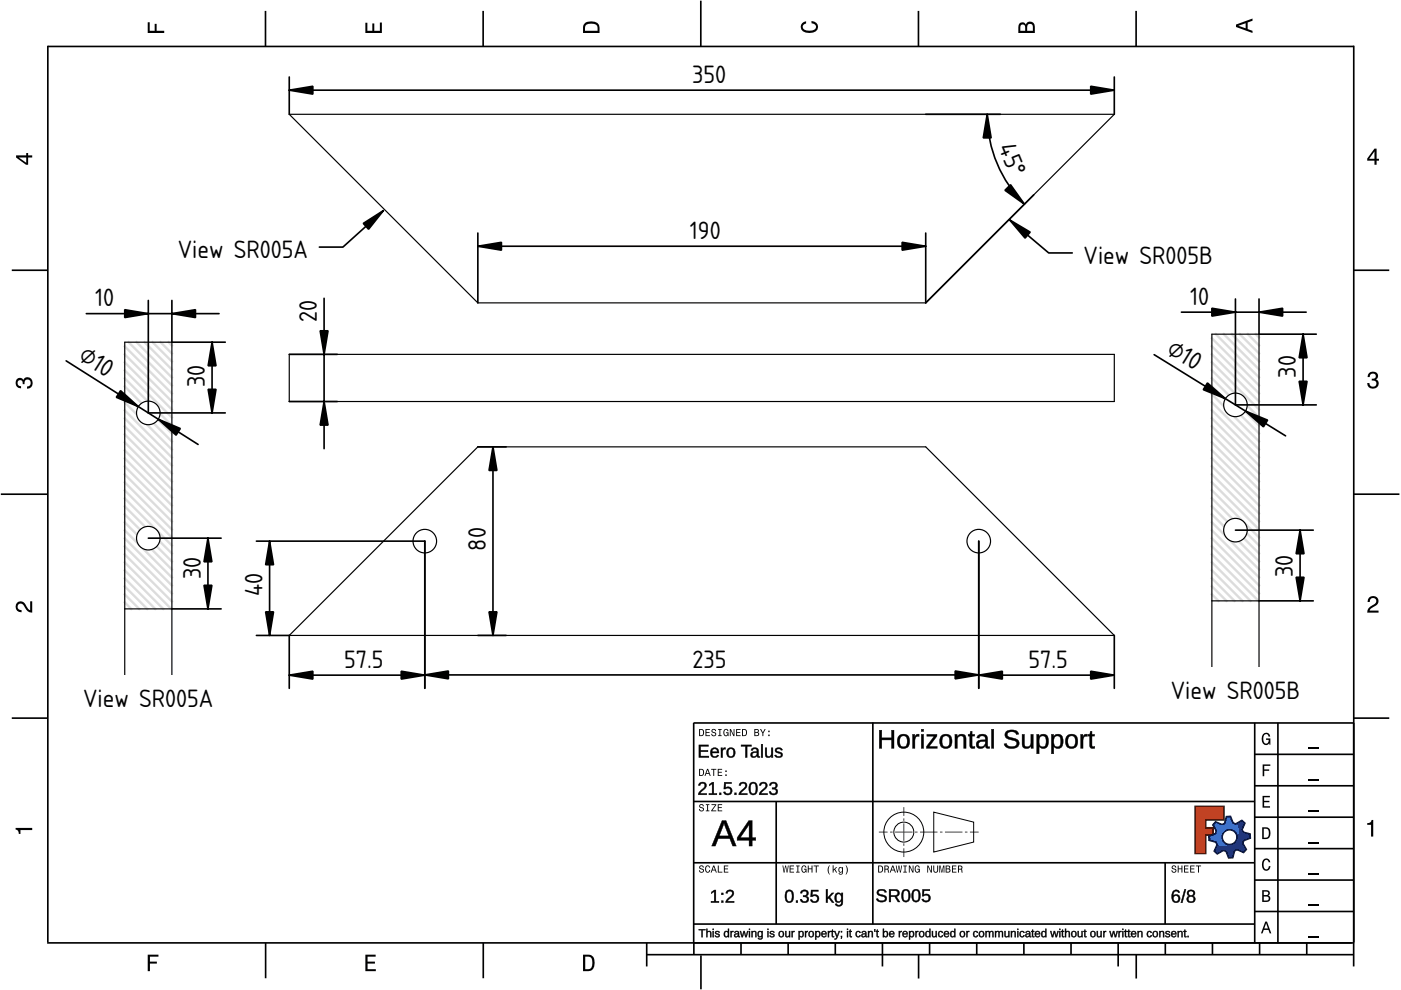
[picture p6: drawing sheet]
<svg xmlns="http://www.w3.org/2000/svg" width="297mm" height="210mm" viewBox="0 0 297 210" stroke-linecap="round" stroke-linejoin="round" font-family="sans-serif">
<defs><g id="words">
<g font-size="5">
<text x="146.7" y="17.6">350</text>
<text x="211.7" y="31.3" transform="rotate(68 211.7 31.3)">45°</text>
<text x="146.3" y="50.7">190</text>
<text x="37.7" y="54.8">View SR005A</text>
<text x="229.7" y="56">View SR005B</text>
<text x="20.2" y="65">10</text>
<text x="252.3" y="64.7">10</text>
<text x="67.2" y="68.3" transform="rotate(-90 67.2 68.3)">20</text>
<text x="16.4" y="76.1" transform="rotate(32 16.4 76.1)">⌀10</text>
<text x="247.1" y="74.8" transform="rotate(32 247.1 74.8)">⌀10</text>
<text x="43.4" y="82.1" transform="rotate(-90 43.4 82.1)">30</text>
<text x="274.8" y="80.1" transform="rotate(-90 274.8 80.1)">30</text>
<text x="103" y="116.7" transform="rotate(-90 103 116.7)">80</text>
<text x="42.6" y="122.8" transform="rotate(-90 42.6 122.8)">30</text>
<text x="274.1" y="122.4" transform="rotate(-90 274.1 122.4)">30</text>
<text x="55.6" y="126.4" transform="rotate(-90 55.6 126.4)">40</text>
<text x="73" y="141.6">57.5</text>
<text x="146.8" y="141.6">235</text>
<text x="218" y="141.6">57.5</text>
<text x="248.2" y="148.3">View SR005B</text>
<text x="17.6" y="150">View SR005A</text>
</g>
</g></defs>
<g fill="none" stroke="#000" stroke-width=".35">
<path d="M10.1 9.7v190.1M10.1 9.9h277M56.3 2.3v7.5M102.4 2.3v7.5M148.6 .1v9.8M194.7 2.3v7.5M240.9 2.3v7.5M287 9.7v195.2M2.5 57.3h7.5M287.1 57.3h7.4M.2 104.8h10M287 104.8h9.7"/>
<path d="M2.5 152.3h7.5M147 153.3h140.1M147.1 153.3v49.1M185.1 153.2v42.8M266 159.9h21M266 153.3v46.7M270.9 153.3v46.7M287.1 152.3h7.4M147 169.9h119M164.6 169.9v26M266 179.9h21M266 173.3h21"/>
<path d="M266 166.6h21M10 199.9h277.1M56.3 199.9v7.5M102.5 199.9v7.5M137.1 199.9v5M147 195.9h119M147 182.9h119M157.1 199.9v2.5M167.1 199.9v2.5M177.1 199.9v2.5M187.1 199.9v5M197.1 199.9v2.5"/>
<path d="M207.1 199.9v2.5M217.1 199.9v2.5M227.1 199.9v2.5M237.1 199.9v5M247 182.9v13M247.1 199.9v2.5M257.1 199.9v2.5M266 193.3h21M266 186.6h21M267.1 199.9v2.5M277.1 199.9v2.5M137.1 202.4h150"/>
<path d="M148.6 202.6v7.2M194.8 202.4v5.1M240.9 202.4v5.1"/>
</g>
<g fill="#000">
<path d="M31.3 4.7h.4v1.8h1.1v-1.4h.4v1.4h1.6v.5h-3.5z" fill-rule="evenodd"/>
<path d="M77.5 4.8h.4v1.7h1v-1.5h.5v1.5h1.1v-1.7h.5v2.2h-3.5z" fill-rule="evenodd"/>
<path d="M124.1 4.9a2.19 2.19 0 0 0-.5 2.1h3.5v-1.2a1.42 1.42 0 0 0-1.7-1.3zM124.3 5.2a2.14 2.14 0 0 1 2.3 .3l.1 1h-2.7l.1-1z" fill-rule="evenodd"/>
<path d="M170.1 4.9l.8-.4v.5a.7 .7 0 0 0-.7 .5 .7 .7 0 0 0 .3 .8 1.69 1.69 0 0 0 2.5-.6 .9 .9 0 0 0-.9-.8v-.5a1.24 1.24 0 0 1 1.3 1.1 1.24 1.24 0 0 1-1 1.4 2.22 2.22 0 0 1-2.5-.7l-.1-.5z" fill-rule="evenodd"/>
<path d="M216.1 5l-.2 .8v1.2h3.5v-1.3a.98 .98 0 0 0-.7-1.1 .98 .98 0 0 0-1.2 .6 .84 .84 0 0 0-1.4-.2zM216.4 5.3a.54 .54 0 0 1 .7-.1 .54 .54 0 0 1 .3 .6v.7h-1.1zM217.9 5.2a.62 .62 0 0 1 .7-.1 .62 .62 0 0 1 .4 .6v.8h-1.2z" fill-rule="evenodd"/>
<path d="M262.1 5.2v.5l3.5 1.3v-.5l-1.1-.3v-1.4l1.1-.4v-.5zM262.6 5.5l1.5-.6v1.1z" fill-rule="evenodd"/>
<path d="M3.4 32.9v.5l2.1 1.5h.5v-1.5h.8v-.5h-.8v-.5h-.4v.5zM4 33.4h1.6v1.1z" fill-rule="evenodd"/>
<path d="M291.4 31.5l-1.5 2.1v.5h1.5v.8h.5v-.8h.5v-.4h-.5v-2.2zM291.4 32.1v1.6h-1.1z" fill-rule="evenodd"/>
<path d="M3.6 80.4a.86 .86 0 0 1 1.4 .1 1.06 1.06 0 0 1 1.2-.5 1.06 1.06 0 0 1 .7 1.2 1.1 1.1 0 0 1-1.2 1.2v-.4a.71 .71 0 0 0 .8-1 .71 .71 0 0 0-1.3-.1v.6h-.4a.61 .61 0 0 0-.3-.8 .61 .61 0 0 0-.8 .2 .61 .61 0 0 0 .2 .8l.6 .2v.4a1.15 1.15 0 0 1-1.2-.6 1.15 1.15 0 0 1 .3-1.3z" fill-rule="evenodd"/>
<path d="M290.3 79.1a1.08 1.08 0 0 1 1.3-.2 1.08 1.08 0 0 1 .5 1.3l-.4 .2a1.06 1.06 0 0 1 .6 1.3 1.06 1.06 0 0 1-1.2 .7 1.1 1.1 0 0 1-1.2-1.2h.4a.71 .71 0 0 0 1 .8 .71 .71 0 0 0 .1-1.3h-.6v-.4a.61 .61 0 0 0 .8-.3 .61 .61 0 0 0-.2-.8 .61 .61 0 0 0-.8 .2l-.2 .5h-.4z" fill-rule="evenodd"/>
<path d="M3.6 127.8a1.22 1.22 0 0 1 2 .7l.4 .6 .4 .3v-1.9h.4v2.4a1.8 1.8 0 0 1-1.7-1.4 .71 .71 0 0 0-.9-.5 .71 .71 0 0 0-.5 .8 .71 .71 0 0 0 .9 .6v.4a1.18 1.18 0 0 1-1.2-.6 1.18 1.18 0 0 1 .2-1.4z" fill-rule="evenodd"/>
<path d="M290.3 126.7a1.18 1.18 0 0 1 1.9 .3 1.18 1.18 0 0 1-1 1.7l-.5 .3-.3 .5h1.9v.4h-2.4a1.8 1.8 0 0 1 1.4-1.7 .71 .71 0 0 0 .5-.9 .71 .71 0 0 0-.9-.5 .71 .71 0 0 0-.5 .8h-.4z" fill-rule="evenodd"/>
<path d="M148.2 154.6v1.5h.5a.77 .77 0 0 0 .6-.8 .77 .77 0 0 0-.6-.7zM148.4 154.8a.58 .58 0 0 1 .7 .5 .58 .58 0 0 1-.7 .6zM149.6 154.6v1.5h.9v-.2h-.7v-.5h.6v-.2h-.6v-.4h.7v-.2zM151 154.7a.53 .53 0 0 0 0 .6 .53 .53 0 0 0 .6 .2 .32 .32 0 0 1-.3 .5 .32 .32 0 0 1-.3-.4h-.2a.5 .5 0 0 0 .7 .5 .5 .5 0 0 0 .1-.8l-.4-.1a.28 .28 0 0 1-.1-.4 .28 .28 0 0 1 .4-.1 .28 .28 0 0 1 .1 .3h.2a.51 .51 0 0 0-.3-.4 .51 .51 0 0 0-.5 .1zM152.3 154.6v.2h.2v1.1h-.2v.2h.7v-.2h-.3v-1.1h.3v-.2zM153.5 154.7a.81 .81 0 0 0 .5 1.4l.3-.2 .2 .2v-.8h-.6v.1h.4l-.2 .5a.6 .6 0 0 1-.5-.6 .6 .6 0 0 1 .4-.6l.2 .3h.2l-.1-.3a.53 .53 0 0 0-.8 0zM154.7 154.6v1.5h.2v-1.3l.6 1.3h.2v-1.5h-.2v1.2l-.5-1.2zM156.1 154.6v1.5h.9v-.2h-.7v-.5h.6v-.2h-.6v-.4h.7v-.2zM157.3 154.6v1.5h.5a.77 .77 0 0 0 .6-.8 .77 .77 0 0 0-.6-.7zM157.5 154.8a.58 .58 0 0 1 .7 .5 .58 .58 0 0 1-.7 .6zM159.9 154.6v1.5h.6a.42 .42 0 0 0 .5-.3 .42 .42 0 0 0-.3-.5l.2-.2-.1-.4zM160.1 154.8h.3a.23 .23 0 0 1 .3 .2 .23 .23 0 0 1-.3 .2h-.3zM160.1 155.4h.4a.26 .26 0 0 1 .3 .2 .26 .26 0 0 1-.3 .3h-.4zM161.1 154.6l.5 .9v.6h.2v-.6l.5-.9h-.2l-.4 .7-.3-.7zM162.9 155.8v.3h.3v-.3zM162.9 154.9v.3h.3v-.3z" fill-rule="evenodd"/>
<path d="M267.8 155.7a.85 .85 0 0 1 .9-.3 .85 .85 0 0 1 .6 .8h-.3l-.1-.3a.49 .49 0 0 0-.4-.3 .49 .49 0 0 0-.5 .3 1.2 1.2 0 0 0 .4 1.8 .66 .66 0 0 0 .6-.8h-.6v-.3h.9v1.3h-.1l-.1-.3-.3 .3a.85 .85 0 0 1-1.2-.7v-1.1z" fill-rule="evenodd"/>
<path d="M3.3 175.5h3.5v.5h-2.5v.8h-.3a.77 .77 0 0 0-.7-.9z" fill-rule="evenodd"/>
<path d="M148.4 170.6a.53 .53 0 0 0 0 .6 .53 .53 0 0 0 .6 .2 .32 .32 0 0 1-.3 .5 .32 .32 0 0 1-.3-.4h-.2a.5 .5 0 0 0 .7 .6 .5 .5 0 0 0 .1-.9l-.4-.1a.28 .28 0 0 1-.1-.4 .28 .28 0 0 1 .4-.1 .28 .28 0 0 1 .1 .4h.2a.51 .51 0 0 0-.3-.5 .51 .51 0 0 0-.5 .1zM149.7 170.5v.2h.2v1.1h-.2v.2h.7v-.2h-.3v-1.1h.3v-.2zM150.8 170.5v.2h.8l-.8 1.3h1.1v-.2h-.9l.9-1.3zM152.2 170.5v1.5h.9v-.2h-.7v-.5h.6v-.2h-.6v-.4h.7v-.2z" fill-rule="evenodd"/>
<path d="M148.2 163v1.5h.5a.77 .77 0 0 0 .6-.7 .77 .77 0 0 0-.6-.8zM148.4 163.2a.57 .57 0 0 1 .7 .6 .57 .57 0 0 1-.7 .5zM149.9 163l-.5 1.5h.2l.1-.4h.6l.2 .4h.2l-.6-1.5zM150 163.2l.3 .7h-.5zM150.8 163v.2h.4v1.3h.2v-1.3h.5v-.2zM152.2 163v1.5h.9v-.2h-.7v-.5h.6v-.2h-.6v-.4h.7v-.2zM153.8 164.2v.3h.3v-.3zM153.8 163.4v.3h.3v-.3z" fill-rule="evenodd"/>
<path d="M253.4 171h6.1v2.8h-3.9v1.7h1.6v1.5h-1.6v4h-2.2z" fill-rule="evenodd"/>
<path d="M257.7 174.3l-.5 .6 .7 1.3-.2 .6-1.4 .5v.9l1.5 .4 .3 .5-.7 1.4 .7 .5 1.3-.7 .6 .2 .5 1.4 .9-.1 .3-1.4 .6-.3 1.4 .6 .5-.6-.7-1.3 .2-.6 1.4-.5-.1-.9-1.4-.4-.3-.5 .6-1.4-.6-.6-1.3 .8-.6-.2-.5-1.4h-.9l-.4 1.5-.5 .2zM259.1 177.5a1.6 1.6 0 0 1 3.2 0 1.6 1.6 0 0 1-3.2 0z" fill-rule="evenodd"/>
<path d="M267.7 168.7h1.5v.3h-1.2v.8h1.1v.3h-1.1v.8h1.3v.3h-1.6z" fill-rule="evenodd"/>
<path d="M267.7 162.1h1.6v.3h-1.3v.7h1.1v.3h-1.1v1.2h-.3z" fill-rule="evenodd"/>
<path d="M267.6 175.4v2.5h.8a1.37 1.37 0 0 0 .7-2.2 1.56 1.56 0 0 0-1.5-.3zM267.9 175.7a.98 .98 0 0 1 1.2 .7 .98 .98 0 0 1-.7 1.2h-.5z" fill-rule="evenodd"/>
<path d="M289.9 174.5a.77 .77 0 0 0 .9-.6h.4v3.5h-.5v-2.5h-.8z" fill-rule="evenodd"/>
<path d="M148.4 183.6a.53 .53 0 0 0 0 .6 .53 .53 0 0 0 .6 .2 .32 .32 0 0 1-.3 .5 .32 .32 0 0 1-.3-.4h-.2a.5 .5 0 0 0 .7 .6 .5 .5 0 0 0 .1-.9l-.4-.1a.28 .28 0 0 1-.1-.4 .28 .28 0 0 1 .4-.1 .28 .28 0 0 1 .1 .4h.2a.51 .51 0 0 0-.3-.5 .51 .51 0 0 0-.5 .1zM149.6 183.7l-.1 .2a.67 .67 0 0 0 .1 .9 .67 .67 0 0 0 .8 .1l.2-.4h-.2l-.2 .3a.6 .6 0 0 1-.5-.5 .6 .6 0 0 1 .4-.6l.3 .3h.2l-.2-.4a.5 .5 0 0 0-.8 .1zM151.2 183.5l-.5 1.5h.2l.1-.4h.6l.2 .4h.2l-.6-1.5zM151.3 183.7l.3 .7h-.5zM152.2 183.5v1.5h1v-.2h-.8v-1.3zM153.5 183.5v1.5h.9v-.2h-.7v-.5h.6v-.2h-.6v-.4h.7v-.2z" fill-rule="evenodd"/>
<path d="M165.9 183.5l.3 1.5h.1l.3-1.3 .2 1.3h.2l.2-1.5h-.1l-.2 1.3-.2-1.3h-.2l-.2 1.3-.2-1.3zM167.4 183.5v1.5h1v-.2h-.8v-.5h.7v-.2h-.7v-.4h.7v-.2zM168.8 183.5v.2h.3v1.1h-.3v.2h.7v-.2h-.2v-1.1h.2v-.2zM170.1 183.7a.82 .82 0 0 0 .5 1.3l.3-.2 .1 .2v-.8h-.5v.2h.3l-.2 .4a.6 .6 0 0 1-.5-.5 .6 .6 0 0 1 .5-.6l.2 .3h.2l-.2-.4a.53 .53 0 0 0-.7 .1zM171.3 183.5v1.5h.2v-.7h.6v.7h.2v-1.5h-.2v.6h-.6v-.6zM172.5 183.5v.2h.5v1.3h.2v-1.3h.4v-.2zM175.8 183.5a1.35 1.35 0 0 0 .2 1.9 1.84 1.84 0 0 1 0-1.9zM176.5 183.5v1.5h.2v-.4l.2-.2 .4 .6h.2l-.4-.7 .4-.5h-.2l-.6 .6v-.9zM177.9 184a.59 .59 0 0 0-.2 .7 .59 .59 0 0 0 .7 .3l.1-.2a.31 .31 0 0 1-.1 .5 .31 .31 0 0 1-.4-.2h-.2a.47 .47 0 0 0 .5 .4 .47 .47 0 0 0 .4-.5v-1.2h-.2v.2l-.3-.2zM178 184.1l.1-.1a.42 .42 0 0 1 .4 .4 .42 .42 0 0 1-.4 .5l-.1-.3zM179.3 183.5a1.85 1.85 0 0 1 0 1.9 1.22 1.22 0 0 0 0-1.9z" fill-rule="evenodd"/>
<path d="M186.2 183.5v1.5h.5a.77 .77 0 0 0 .6-.7 .77 .77 0 0 0-.6-.8zM186.4 183.7a.58 .58 0 0 1 .6 .6 .58 .58 0 0 1-.6 .5zM187.5 183.5v1.5h.2v-.6a.45 .45 0 0 1 .5 .1 .45 .45 0 0 1 .1 .5h.2l-.2-.7a.42 .42 0 0 0 .1-.5 .42 .42 0 0 0-.4-.3zM187.7 183.7h.2a.26 .26 0 0 1 .4 .3 .26 .26 0 0 1-.4 .2h-.2zM189.2 183.5l-.6 1.5h.2l.2-.4h.6l.1 .4h.2l-.5-1.5zM189.3 183.7l.2 .7h-.4zM189.9 183.5l.3 1.5h.2l.2-1.3 .2 1.3h.2l.3-1.5h-.2l-.2 1.3-.2-1.3h-.2l-.2 1.3-.2-1.3zM191.5 183.5v.2h.3v1.1h-.3v.2h.8v-.2h-.3v-1.1h.3v-.2zM192.7 183.5v1.5h.2v-1.2l.5 1.2h.3v-1.5h-.2v1.2l-.6-1.2zM194.1 183.7a.81 .81 0 0 0 .5 1.3l.3-.2 .1 .2v-.8h-.5v.2h.3l-.2 .4a.6 .6 0 0 1-.5-.5 .6 .6 0 0 1 .5-.6l.2 .3h.2l-.2-.4a.53 .53 0 0 0-.7 .1zM196.6 183.5v1.5h.2v-1.2l.6 1.2h.2v-1.5h-.2v1.2l-.6-1.2zM197.9 183.5v.9a.52 .52 0 0 0 .5 .6 .52 .52 0 0 0 .5-.6v-.9h-.2v.9a.33 .33 0 0 1-.3 .5 .33 .33 0 0 1-.3-.5v-.9zM199.2 183.5v1.5h.1v-1.4l.3 1.4h.2l.3-1.4v1.4h.1v-1.5h-.2l-.3 1.3-.3-1.3zM200.5 183.5v1.5h.6a.42 .42 0 0 0 .4-.3 .42 .42 0 0 0-.2-.5l.2-.2-.1-.4zM200.7 183.7h.3a.23 .23 0 0 1 .3 .2 .23 .23 0 0 1-.3 .2h-.3zM200.7 184.3h.3a.26 .26 0 0 1 .3 .3 .26 .26 0 0 1-.3 .2h-.3zM201.8 183.5v1.5h1v-.2h-.8v-.5h.7v-.2h-.7v-.4h.8v-.2zM203.1 183.5v1.5h.2v-.6a.45 .45 0 0 1 .5 .1 .45 .45 0 0 1 .1 .5h.2l-.2-.7a.42 .42 0 0 0 .1-.5 .42 .42 0 0 0-.4-.3zM203.3 183.7h.3a.26 .26 0 0 1 .3 .3 .26 .26 0 0 1-.4 .2h-.2z" fill-rule="evenodd"/>
<path d="M248.5 183.6a.53 .53 0 0 0 0 .6 .53 .53 0 0 0 .6 .2 .32 .32 0 0 1-.2 .5 .32 .32 0 0 1-.3-.4h-.2a.5 .5 0 0 0 .6 .6 .5 .5 0 0 0 .2-.9l-.4-.1a.28 .28 0 0 1-.1-.4 .28 .28 0 0 1 .3-.1 .28 .28 0 0 1 .2 .4h.2a.51 .51 0 0 0-.3-.5 .51 .51 0 0 0-.6 .1zM249.7 183.5v1.5h.2v-.7h.6v.7h.2v-1.5h-.2v.6h-.6v-.6zM251 183.5v1.5h1v-.2h-.8v-.5h.7v-.2h-.7v-.4h.8v-.2zM252.3 183.5v1.5h1v-.2h-.8v-.5h.7v-.2h-.7v-.4h.8v-.2zM253.5 183.5v.2h.5v1.3h.2v-1.3h.5v-.2z" fill-rule="evenodd"/>
<path d="M268.3 195.4l-1 2.5h.4l.2-.7h1l.3 .7h.3l-.9-2.5zM268.4 195.8l.4 1.1h-.7z" fill-rule="evenodd"/>
<path d="M267.6 188.7v2.5h1a.7 .7 0 0 0 .7-.5 .7 .7 0 0 0-.4-.8 .61 .61 0 0 0 .3-.8 .61 .61 0 0 0-.7-.4zM267.9 189h.6a.38 .38 0 0 1 .4 .4 .38 .38 0 0 1-.5 .4h-.5zM267.9 190.1h.6a.44 .44 0 0 1 .5 .4 .44 .44 0 0 1-.5 .4h-.6z" fill-rule="evenodd"/>
<path d="M267.8 182.3a.85 .85 0 0 1 .9-.3 .85 .85 0 0 1 .6 .8h-.3l-.1-.2a.47 .47 0 0 0-.4-.3 .47 .47 0 0 0-.4 .3 1.21 1.21 0 0 0 .4 1.7 .64 .64 0 0 0 .5-.7h.4a.89 .89 0 0 1-.8 1 .89 .89 0 0 1-1-.7v-1.1z" fill-rule="evenodd"/>
<path d="M31.3 202.4h2.3v.4h-1.8v1.1h1.5v.4h-1.5v1.6h-.5z" fill-rule="evenodd"/>
<path d="M77.5 202.4h2.1v.4h-1.7v1.1h1.6v.4h-1.6v1.2h1.8v.4h-2.2z" fill-rule="evenodd"/>
<path d="M123.6 202.4v3.5h1.2a1.42 1.42 0 0 0 1.3-1.7 1.38 1.38 0 0 0-1.3-1.8zM124.1 202.8l1 .1a1.89 1.89 0 0 1 0 2.5l-1 .1z" fill-rule="evenodd"/>
</g>
<path d="M277.3 158.6h2.2M277.3 178.6h2.2M277.3 172h2.2M277.3 165.3h2.2M277.3 198.6h2.2M277.3 192h2.2M277.3 185.3h2.2" fill="none" stroke="#000" stroke-width=".25"/>
<g fill="#000">
<path d="M186.4 154.8h.6v1.6h2v-1.6h.6v3.9h-.6v-1.8h-2.1l.1 1.8h-.6zM186.4 154.8v3.9h.5v-1.9h2.2l-.1 1.9h.5v-3.9h-.5l.1 1.7h-2.2v-1.7zM190.7 155.9a1.44 1.44 0 0 1 1.7 0 1.44 1.44 0 0 1 .5 1.6 1.36 1.36 0 0 1-1.5 1.2 1.36 1.36 0 0 1-1.2-1.5v-.6zM190.7 155.9a1.56 1.56 0 0 0-.4 1.7 1.56 1.56 0 0 0 1.2 1.1 1.33 1.33 0 0 0 1.3-1.9 1.25 1.25 0 0 0-.8-1.1 1.25 1.25 0 0 0-1.3 .2zM191.1 156.2a1.54 1.54 0 0 0 .2 2.1h.2a.84 .84 0 0 0 .8-1.1 .81 .81 0 0 0-.2-1 .81 .81 0 0 0-1 0zM191.1 156.1a.9 .9 0 0 1 1 .1 .9 .9 0 0 1 .3 1 .9 .9 0 0 1-.9 1.2 .9 .9 0 0 1-.8-1.2l.1-.7zM193.4 155.7h.6v.6a.65 .65 0 0 1 .9-.6v.5a.69 .69 0 0 0-.8 .2 .69 .69 0 0 0-.1 .7v1.6h-.6zM193.5 155.7v3h.5l-.1-1.6a.74 .74 0 0 1 .2-.8 .74 .74 0 0 1 .8-.2v-.4a.96 .96 0 0 0-1 .7v-.7zM195.3 154.6h.6v.5h-.6zM195.3 154.6v.5h.5v-.5zM195.3 155.7h.6v3h-.6zM195.3 155.7v3h.5v-3zM196.5 155.7h2.2v.4l-1.7 2.2 1.7-.1v.5h-2.3v-.4l1.7-2.2h-1.6zM196.5 155.7v.4l1.7-.1-1.8 2.3v.4h2.3v-.4h-1.8l1.7-2.2v-.4zM199.7 155.9a1.44 1.44 0 0 1 1.7 0 1.44 1.44 0 0 1 .5 1.6 1.36 1.36 0 0 1-1.6 1.2 1.36 1.36 0 0 1-1.1-1.5v-.6zM199.7 155.9a1.56 1.56 0 0 0-.5 1.7 1.56 1.56 0 0 0 1.3 1.1 1.33 1.33 0 0 0 1.3-1.9 1.25 1.25 0 0 0-.8-1.1 1.25 1.25 0 0 0-1.3 .2zM200.1 156.2a1.54 1.54 0 0 0 .2 2.1h.2a.84 .84 0 0 0 .8-1.1 .81 .81 0 0 0-.2-1 .81 .81 0 0 0-1 0zM200.1 156.1a.9 .9 0 0 1 1 .1 .9 .9 0 0 1 .3 1 .9 .9 0 0 1-.9 1.2 .9 .9 0 0 1-.8-1.2l.1-.7zM202.4 155.7h.6l-.1 .5a1 1 0 0 1 1.2-.6 1 1 0 0 1 .8 1.1v2h-.6v-1.9a.66 .66 0 0 0-.8-.7 .66 .66 0 0 0-.5 .8v1.8h-.6zM202.5 155.7v3h.5l-.1-1.8a.75 .75 0 0 1 .6-.9 .75 .75 0 0 1 .9 .8l-.1 1.9h.5v-2a.97 .97 0 0 0-.8-1 .97 .97 0 0 0-1.1 .6v-.6zM205.7 155h.4v.7h.6v.4h-.6l.1 2 .1 .1h.4v.4a.79 .79 0 0 1-1.1-.6v-1.9h-.4v-.4h.4zM205.8 155.1l-.1 .7-.4-.1v.4l.4-.1v2a.65 .65 0 0 0 .3 .6 .65 .65 0 0 0 .7 0v-.3h-.5l-.1-.4v-1.9l.5 .1v-.4l-.5 .1v-.7zM207.3 155.9a1.26 1.26 0 0 1 2.1 .7l.1 1.5 .1 .2h.3v.3a.6 .6 0 0 1-.7 .1 .6 .6 0 0 1-.3-.6 1.03 1.03 0 0 1-1.3 .7 1.03 1.03 0 0 1-.7-1.3 1.03 1.03 0 0 1 1.3-.7l.7 .1a.64 .64 0 0 0-.5-.8 .64 .64 0 0 0-.8 .4h-.5zM207.5 155.9l-.4 .6h.5a.62 .62 0 0 1 .4-.6 .62 .62 0 0 1 .7 .2l.2 .2v.6h-.7a.94 .94 0 0 0-1.1 .5 .94 .94 0 0 0 .4 1.2 .94 .94 0 0 0 1.2-.3l.3-.3a.55 .55 0 0 0 .2 .6 .55 .55 0 0 0 .6 0v-.3l-.3 .1-.1-.3v-1.5a1.12 1.12 0 0 0-.7-.9 1.12 1.12 0 0 0-1.2 .2zM207.7 157.4a.57 .57 0 0 0 .1 .9 .57 .57 0 0 0 .9-.3l.2-.8zM207.7 157.3l1.2-.1a.85 .85 0 0 1-.4 1 .85 .85 0 0 1-1.1-.2zM210.2 154.6h.5v4.1h-.5zM210.2 154.6v4.1h.5v-4.1zM213.2 155.2a1.81 1.81 0 0 1 2.8 .4l-.5 .2a1.06 1.06 0 0 0-.9-.6 1.06 1.06 0 0 0-1 .6 1.49 1.49 0 0 0 1.4 .7 1.13 1.13 0 0 1 1.1 1.2 1.13 1.13 0 0 1-1.2 1 1.63 1.63 0 0 1-2.1-1l.6-.1a1.25 1.25 0 0 0 2.1 .2 .91 .91 0 0 0-1.1-.9 1.18 1.18 0 0 1-1.2-1.7zM213.3 155.3a.99 .99 0 0 0 .8 1.5l.5 .1a.77 .77 0 0 1 .8 .3 .77 .77 0 0 1-.1 1 1.42 1.42 0 0 1-2-.6l-.4 .1a1.88 1.88 0 0 0 3.1 .2 1.21 1.21 0 0 0-1.4-1.4v-.1a.75 .75 0 0 1-.9-.2 .75 .75 0 0 1 .1-.9 1.24 1.24 0 0 1 1.7 .4l.5-.1a1.73 1.73 0 0 0-2.7-.3zM216.7 155.7h.5v1.9a.66 .66 0 0 0 .8 .7 .66 .66 0 0 0 .5-.9v-1.7h.6v3h-.5v-.5a1 1 0 0 1-1.2 .5 1 1 0 0 1-.7-1zM216.7 155.7v2a.97 .97 0 0 0 .8 .9 .97 .97 0 0 0 1.1-.5v.6h.5v-3h-.5v1.7a.75 .75 0 0 1-.6 1 .75 .75 0 0 1-.8-.8v-1.9zM219.8 155.7h.5v.5a1.02 1.02 0 0 1 1.8-.2 2.18 2.18 0 0 1-.5 2.7 .94 .94 0 0 1-1.3-.5l.1 1.7h-.6zM219.8 155.7v4.1h.5v-1.6a1.03 1.03 0 0 0 1.1 .5 1.03 1.03 0 0 0 .8-1l.1-.5a1.12 1.12 0 0 0-.6-1.4 1.12 1.12 0 0 0-1.4 .4v-.5zM220.6 156.3a1.6 1.6 0 0 0 .3 2h.4a1.55 1.55 0 0 0 0-2.2zM220.5 156.2a.83 .83 0 0 1 1.1-.1 .83 .83 0 0 1 .2 1.1 .84 .84 0 0 1-.2 1 .84 .84 0 0 1-1.1-.1 2.05 2.05 0 0 1 0-1.9zM222.9 155.7h.5v.5a1.02 1.02 0 0 1 1.8-.2 2.18 2.18 0 0 1-.5 2.7 .94 .94 0 0 1-1.3-.5l.1 1.7h-.6zM222.9 155.7v4.1h.5v-1.6a1.03 1.03 0 0 0 1.1 .5 1.03 1.03 0 0 0 .8-1l.1-.5a1.12 1.12 0 0 0-.6-1.4 1.12 1.12 0 0 0-1.4 .4v-.5zM223.7 156.3a1.6 1.6 0 0 0 .3 2h.4a1.55 1.55 0 0 0 0-2.2zM223.6 156.2a.83 .83 0 0 1 1.1-.1 .83 .83 0 0 1 .2 1.1 .84 .84 0 0 1-.2 1 .84 .84 0 0 1-1.1-.1 2.05 2.05 0 0 1 0-1.9zM226.3 155.9a1.44 1.44 0 0 1 1.8 0 1.44 1.44 0 0 1 .4 1.6 1.36 1.36 0 0 1-1.5 1.2 1.36 1.36 0 0 1-1.2-1.5l.1-.6zM226.4 155.9a1.56 1.56 0 0 0-.5 1.7 1.56 1.56 0 0 0 1.3 1.1 1.33 1.33 0 0 0 1.2-1.9 1.25 1.25 0 0 0-.7-1.1 1.25 1.25 0 0 0-1.3 .2zM226.8 156.2a1.54 1.54 0 0 0 .1 2.1h.3a.84 .84 0 0 0 .8-1.1 .81 .81 0 0 0-.3-1 .81 .81 0 0 0-.9 0zM226.7 156.1a.9 .9 0 0 1 1.1 .1 .9 .9 0 0 1 .2 1 .9 .9 0 0 1-.8 1.2 .9 .9 0 0 1-.9-1.2l.1-.7zM229.1 155.7h.5v.6a.65 .65 0 0 1 1-.6v.5a.69 .69 0 0 0-.8 .2 .69 .69 0 0 0-.1 .7v1.6h-.6zM229.1 155.7v3h.5v-1.6a.74 .74 0 0 1 .1-.8 .74 .74 0 0 1 .8-.2v-.4a.96 .96 0 0 0-.9 .7v-.7zM231.2 155h.4l-.1 .7h.6v.4h-.6l.1 2 .1 .1h.5v.4a.79 .79 0 0 1-1.2-.6v-1.9h-.4v-.4h.4zM231.2 155.1l-.1 .7-.4-.1v.4l.4-.1v2a.65 .65 0 0 0 .3 .6 .65 .65 0 0 0 .7 0v-.3h-.4l-.2-.4v-1.9l.6 .1v-.4l-.6 .1v-.7z"/>
<path d="M186.4 154.8h.5v1.6h2.1v-1.6h.5v3.9h-.5v-1.8h-2.1v1.8h-.5zM190.7 155.9a1.39 1.39 0 0 1 1.7 0 1.39 1.39 0 0 1 .4 1.6 1.32 1.32 0 0 1-1.4 1.2 1.32 1.32 0 0 1-1.2-1.5l.1-.6zM191.1 156.1a1.58 1.58 0 0 0 .2 2.2h.2a.88 .88 0 0 0 .9-1.1 .85 .85 0 0 0-.3-1 .85 .85 0 0 0-1-.1zM193.5 155.7h.4l.1 .6a.71 .71 0 0 1 .9-.6v.4a.74 .74 0 0 0-.8 .2 .74 .74 0 0 0-.1 .8v1.6h-.5zM195.3 154.6h.5v.5h-.5zM195.3 155.7h.5v3h-.5zM196.5 155.7h2.1v.4l-1.6 2.2h1.7v.4h-2.3v-.4l1.7-2.2h-1.6zM199.7 155.9a1.39 1.39 0 0 1 1.7 0 1.39 1.39 0 0 1 .4 1.6 1.32 1.32 0 0 1-1.5 1.2 1.32 1.32 0 0 1-1.1-1.5l.1-.6zM200.1 156.1a1.58 1.58 0 0 0 .2 2.2h.2a.88 .88 0 0 0 .8-1.1 .85 .85 0 0 0-.2-1 .85 .85 0 0 0-1-.1zM202.5 155.7h.4v.5a.99 .99 0 0 1 1.2-.5 .99 .99 0 0 1 .7 1v2h-.5v-1.9a.71 .71 0 0 0-.8-.8 .71 .71 0 0 0-.5 .9v1.8h-.5zM205.8 155.1h.3v.6h.5v.4h-.5v2l.2 .2h.4v.3l-.3 .1a.6 .6 0 0 1-.8-.7v-1.9h-.3v-.4h.3zM207.5 155.9a1.17 1.17 0 0 1 1.2-.3 1.17 1.17 0 0 1 .7 1v1.5l.1 .2h.3v.3a.59 .59 0 0 1-.6 .1 .59 .59 0 0 1-.3-.6 1 1 0 0 1-1.2 .6 1 1 0 0 1-.7-1.1l.4-.6 1.5-.1a.67 .67 0 0 0-.5-.9 .67 .67 0 0 0-.8 .5h-.5zM207.7 157.4a.61 .61 0 0 0 .1 .9 .61 .61 0 0 0 .9-.3l.2-.8zM210.2 154.6h.5v4.1h-.5zM213.2 155.2a1.77 1.77 0 0 1 2.8 .4l-.5 .1a1.08 1.08 0 0 0-1-.5 1.08 1.08 0 0 0-.9 .6 1.68 1.68 0 0 0 1.6 .8 1.07 1.07 0 0 1 .9 1.2 1.07 1.07 0 0 1-1.2 .9h-.4a1.47 1.47 0 0 1-1.6-1l.5-.1a1.29 1.29 0 0 0 2.1 .2 .95 .95 0 0 0-1.1-.9 1.14 1.14 0 0 1-1.2-1.7zM216.7 155.7h.5v1.9a.71 .71 0 0 0 .8 .8 .71 .71 0 0 0 .6-1v-1.7h.5v3h-.5v-.5a.99 .99 0 0 1-1.1 .5 .99 .99 0 0 1-.8-1zM219.8 155.7h.5v.5a1.12 1.12 0 0 1 1.4-.4 1.12 1.12 0 0 1 .6 1.4 1.15 1.15 0 0 1-.4 1.3 1.15 1.15 0 0 1-1.4-.1l-.2-.2v1.6h-.5zM220.5 156.3a1.63 1.63 0 0 0 .3 2h.5a1.57 1.57 0 0 0 0-2.2h-.4zM222.9 155.7h.5v.5a1.12 1.12 0 0 1 1.5-.4 1.12 1.12 0 0 1 .5 1.4 1.15 1.15 0 0 1-.4 1.3 1.15 1.15 0 0 1-1.4-.1l-.2-.2v1.6h-.5zM223.6 156.3a1.63 1.63 0 0 0 .3 2h.5a1.57 1.57 0 0 0 0-2.2h-.4zM226.4 155.9a1.39 1.39 0 0 1 1.7 0 1.39 1.39 0 0 1 .4 1.6 1.32 1.32 0 0 1-1.5 1.2 1.32 1.32 0 0 1-1.1-1.5v-.6zM226.7 156.1a1.58 1.58 0 0 0 .2 2.2h.3a.88 .88 0 0 0 .8-1.1 .85 .85 0 0 0-.3-1 .85 .85 0 0 0-1-.1zM229.1 155.7h.5v.6a.71 .71 0 0 1 .9-.6v.4a.74 .74 0 0 0-.7 .2 .74 .74 0 0 0-.2 .8v1.6h-.5zM231.2 155.1h.3v.6h.6v.4h-.6v2l.2 .2h.4v.3l-.3 .1a.6 .6 0 0 1-.8-.7v-1.9h-.3v-.4h.3z"/>
<path d="M148.3 166a.9 .9 0 0 1 1.4 .1 .9 .9 0 0 1-.5 1.4l-.8 .7h1.5v.4h-1.9l.2-.6 .5-.6a.75 .75 0 0 0 .4-1.2h-.5l-.1 .4h-.5zM148.4 166l-.3 .5h.3a.56 .56 0 0 1 .9-.3 .56 .56 0 0 1-.1 .9l-.9 .8-.2 .6h1.7v-.3l-1.4 .1 .5-.7a.97 .97 0 0 0 .5-1.7h-.7zM150.3 166.3l.7-.5h.4l-.1 2.4h.7v.4h-1.7v-.4h.7v-2l-.7 .5zM150.4 166.3v.3l.6-.5v2.2l-.7-.1v.3h1.7v-.3l-.7 .1v-2.4h-.3zM152.5 168.1h.4v.5h-.4zM152.5 168.1v.4h.4v-.4zM153.5 165.8h1.6v.4l-1.2-.1-.1 .9a.93 .93 0 0 1 1.5 .6 .93 .93 0 0 1-1.3 1l-.6-.5-.1-.2 .4-.1a.57 .57 0 0 0 .9 .3 .57 .57 0 0 0 .1-.8 .57 .57 0 0 0-.9 0h-.4zM153.6 165.9l-.1 1.4h.3a.64 .64 0 0 1 1 0 .64 .64 0 0 1-.2 .9 .64 .64 0 0 1-.9-.3h-.3a.88 .88 0 0 0 1.4 .5 .88 .88 0 0 0-.2-1.5l-.8 .2v-1h1.3v-.2zM155.7 168.1h.5v.5h-.5zM155.7 168.1v.4h.4v-.4zM156.9 166a.9 .9 0 0 1 1.4 .1 .9 .9 0 0 1-.5 1.4l-.8 .7h1.5v.4h-1.9l.2-.6 .5-.6a.75 .75 0 0 0 .4-1.2h-.5l-.1 .4h-.5zM157 166l-.3 .5h.3a.56 .56 0 0 1 .9-.3 .56 .56 0 0 1-.1 .9l-.9 .8-.2 .6h1.7v-.3l-1.4 .1 .5-.7a.97 .97 0 0 0 .5-1.7h-.7zM159.1 165.9a1.04 1.04 0 0 1 1.3 .1 1.04 1.04 0 0 1 .3 1.2 1.01 1.01 0 0 1-.5 1.2 1.01 1.01 0 0 1-1.2-.2 2.22 2.22 0 0 1 .1-2.3zM159.2 166a1.81 1.81 0 0 0 .2 2.5 1 1 0 0 0 1.2-1.3 .97 .97 0 0 0-.3-1.1 .97 .97 0 0 0-1.1-.1zM159.4 166.2a1.79 1.79 0 0 0 .1 2h.4a1.62 1.62 0 0 0 0-2zM159.3 166.2l.6-.1a1.65 1.65 0 0 1 0 2.2h-.4a1.69 1.69 0 0 1-.2-2.1zM161.2 166a.9 .9 0 0 1 1.4 .1 .9 .9 0 0 1-.5 1.4l-.8 .7h1.5v.4h-1.9l.2-.6 .5-.6a.75 .75 0 0 0 .4-1.2h-.5l-.1 .4h-.5zM161.3 166l-.3 .5h.3a.56 .56 0 0 1 .9-.3 .56 .56 0 0 1-.1 .9l-.9 .8-.2 .6h1.7v-.3l-1.4 .1 .5-.7a.97 .97 0 0 0 .5-1.7h-.7zM163.4 166a.83 .83 0 0 1 1.1-.1 .83 .83 0 0 1 .1 1.2l-.3 .1a.74 .74 0 0 1 .7 .8 .74 .74 0 0 1-1 .6 .77 .77 0 0 1-.9-.8h.3a.53 .53 0 0 0 .6 .4 .53 .53 0 0 0 .5-.6l-.3-.2h-.5v-.4a.48 .48 0 0 0 .6-.2 .48 .48 0 0 0-.1-.6h-.6l-.1 .4h-.4zM163.4 166l-.3 .5h.4a.54 .54 0 0 1 .6-.5 .54 .54 0 0 1 .4 .8 .54 .54 0 0 1-.8 .2v.3a.58 .58 0 0 1 .9 .5 .58 .58 0 0 1-.9 .5l-.3-.5h-.3a.92 .92 0 0 0 .9 .7 .92 .92 0 0 0 .9-.7l-.2-.4-.5-.2a.71 .71 0 0 0 .5-.9 .71 .71 0 0 0-.9-.4z"/>
<path d="M148.3 166a.86 .86 0 0 1 1.4 .2 .86 .86 0 0 1-.5 1.2l-.8 .8h1.4v.3h-1.7a2.58 2.58 0 0 1 1.2-1.5 .52 .52 0 0 0-.1-.9 .52 .52 0 0 0-.8 .4h-.3zM150.4 166.3l.6-.4h.3v2.3h.7v.3h-1.7v-.3h.7v-2l-.6 .4zM152.5 168.1h.4v.4h-.4zM153.6 165.9h1.5v.2h-1.2l-.1 .9a.91 .91 0 0 1 1.2 .2 .91 .91 0 0 1-.1 1.2 .91 .91 0 0 1-1.2 0l-.3-.5h.3a.59 .59 0 0 0 .9 .2 .59 .59 0 0 0 .1-.9 .59 .59 0 0 0-.9 .1h-.3zM155.7 168.1h.4v.4h-.4zM156.9 166a.86 .86 0 0 1 1.4 .2 .86 .86 0 0 1-.5 1.2l-.8 .8h1.4v.3h-1.7a2.58 2.58 0 0 1 1.2-1.5 .52 .52 0 0 0-.1-.9 .52 .52 0 0 0-.8 .4h-.3zM159.2 166a1 1 0 0 1 1.1 .1 1 1 0 0 1 .3 1.1 .97 .97 0 0 1-.4 1.2 .97 .97 0 0 1-1.2-.2 2.18 2.18 0 0 1 .2-2.2zM159.4 166.2a1.8 1.8 0 0 0 .1 2h.4a1.64 1.64 0 0 0 0-2.1zM161.2 166a.86 .86 0 0 1 1.4 .2 .86 .86 0 0 1-.5 1.2l-.8 .8h1.4v.3h-1.7a2.58 2.58 0 0 1 1.2-1.5 .52 .52 0 0 0-.1-.9 .52 .52 0 0 0-.8 .4h-.3zM163.4 166a.79 .79 0 0 1 1.1-.1 .79 .79 0 0 1 .1 1.1l-.3 .2a.72 .72 0 0 1 .6 .8 .72 .72 0 0 1-.9 .6l-.8-.4-.1-.4h.3a.54 .54 0 0 0 .8 .5 .54 .54 0 0 0 .2-.9l-.7-.1v-.3a.52 .52 0 0 0 .8-.2 .52 .52 0 0 0-.4-.7 .52 .52 0 0 0-.6 .4h-.4z"/>
<path d="M148.1 157.9h2.1v.4l-1.7-.1v.9l1.6-.1v.4h-1.6v.9h1.8v.3h-2.2zM148.2 157.9v2.7h2.1v-.3l-1.8 .1v-1.1h1.6v-.2h-1.6v-.9h1.7v-.3zM150.8 158.8a.95 .95 0 0 1 1.2-.2 .95 .95 0 0 1 .4 1.1h-1.4a.57 .57 0 0 0 .4 .6 .57 .57 0 0 0 .7-.3l.3 .1a.89 .89 0 0 1-.7 .6 .89 .89 0 0 1-.9-.3l-.2-.8zM150.9 158.8a1.03 1.03 0 0 0-.1 1.3 1.03 1.03 0 0 0 1.2 .4l.4-.3-.3-.1a.62 .62 0 0 1-.8 .3 .62 .62 0 0 1-.3-.8l1.4 .1a.89 .89 0 0 0-.4-1 .89 .89 0 0 0-1.1 .1zM151.2 159l-.2 .4h1.1l-.4-.6zM151.1 158.9a.57 .57 0 0 1 .7-.1 .57 .57 0 0 1 .3 .6h-1.2zM152.8 158.5h.4v.5a.45 .45 0 0 1 .2-.4 .45 .45 0 0 1 .5-.1v.4a.47 .47 0 0 0-.6 .1 .47 .47 0 0 0 0 .5v1.1h-.5zM152.9 158.6v2h.3v-1.1a.51 .51 0 0 1 .1-.5 .51 .51 0 0 1 .5-.1v-.4a.52 .52 0 0 0-.6 .5v-.4zM154.4 158.7a1.02 1.02 0 0 1 1.2 0 1.02 1.02 0 0 1 .3 1.2 1 1 0 0 1-1.4 .7 1 1 0 0 1-.5-1.4zM154.3 158.8a1.04 1.04 0 0 0-.2 1.2 1.04 1.04 0 0 0 1.1 .6 1.02 1.02 0 0 0 .6-1.3 1.02 1.02 0 0 0-1.2-.7zM154.7 158.9a.9 .9 0 0 0 .2 1.4 .82 .82 0 0 0 .6-.7 .82 .82 0 0 0-.5-.8zM154.6 158.8a.64 .64 0 0 1 .8 .1 .64 .64 0 0 1 .2 .7 .64 .64 0 0 1-.6 .8 .64 .64 0 0 1-.6-.8zM157.1 157.9h2.3v.4l-1-.1v2.4h-.4v-2.4l-.9 .1zM157.1 157.9v.3h1l-.1 2.4h.4v-2.4h.9v-.3zM159.4 158.6a.85 .85 0 0 1 .9-.1 .85 .85 0 0 1 .6 .7v1l.3 .2a.37 .37 0 0 1-.5 .3 .37 .37 0 0 1-.3-.5h.1a.73 .73 0 0 1-.9 .5 .73 .73 0 0 1-.5-.9 .73 .73 0 0 1 .9-.5l.4 .1a.44 .44 0 0 0-.3-.6 .44 .44 0 0 0-.5 .3h-.4zM159.5 158.7l-.3 .4h.3a.5 .5 0 0 1 .7-.4 .5 .5 0 0 1 .3 .7h-.5a.66 .66 0 0 0-.8 .5 .66 .66 0 0 0 .5 .8 .66 .66 0 0 0 .8-.5l.2 .4h.4v-.2h-.2l-.1-.2v-1a.77 .77 0 0 0-.5-.6 .77 .77 0 0 0-.8 .1zM159.7 159.7a.38 .38 0 0 0 0 .6 .38 .38 0 0 0 .6-.1l.2-.6zM159.6 159.7l.9-.2a.57 .57 0 0 1-.3 .8 .57 .57 0 0 1-.8-.3zM161.3 157.8h.5v2.8h-.5zM161.4 157.8v2.8h.3v-2.8zM162.2 158.5h.4v1.4a.45 .45 0 0 0 .5 .5 .45 .45 0 0 0 .4-.7v-1.2h.4v2.1h-.4v-.3a.7 .7 0 0 1-.8 .4 .7 .7 0 0 1-.5-.8zM162.2 158.6l.1 1.3a.69 .69 0 0 0 .5 .7 .69 .69 0 0 0 .8-.4v.4h.3v-2h-.4l.1 1.1a.53 .53 0 0 1-.5 .7 .53 .53 0 0 1-.6-.5l.1-1.3zM164.5 158.6a.91 .91 0 0 1 1.4 .5h-.3a.45 .45 0 0 0-.5-.3 .45 .45 0 0 0-.4 .4l.3 .1a.77 .77 0 0 1 .8 .3 .77 .77 0 0 1 .1 .8 1.02 1.02 0 0 1-1.7-.3l.3-.1a.54 .54 0 0 0 .5 .3 .54 .54 0 0 0 .5-.3l-.5-.3a.6 .6 0 0 1-.6-.4 .6 .6 0 0 1 .1-.7zM164.5 158.7a.64 .64 0 0 0 0 .8 .64 .64 0 0 0 .8 .2h-.1a.33 .33 0 0 1 .4 .3 .33 .33 0 0 1-.3 .4l-.6-.1-.2-.2h-.3a.91 .91 0 0 0 .9 .5 .91 .91 0 0 0 .8-.6 .63 .63 0 0 0-.7-.5v-.1a.42 .42 0 0 1-.4-.1 .42 .42 0 0 1-.2-.4l.5-.2 .4 .1 .1 .3 .3-.1a.91 .91 0 0 0-1.4-.3z"/>
<path d="M148.2 157.9h2v.3h-1.7v.9h1.6v.3h-1.6v.9h1.8v.3h-2.1zM150.8 158.8a.93 .93 0 0 1 1.2-.2 .93 .93 0 0 1 .4 1.1h-1.4a.59 .59 0 0 0 .3 .7 .59 .59 0 0 0 .8-.3l.3 .1a.98 .98 0 0 1-1.3 .3 .98 .98 0 0 1-.5-1.2zM151.1 158.9l-.1 .5h1.1a.55 .55 0 0 0-.3-.6 .55 .55 0 0 0-.7 .1zM152.9 158.6h.3v.4l.2-.4 .4-.1v.4h-.3l-.2 .3-.1 1.4h-.3zM154.4 158.7a.98 .98 0 0 1 1.2 0 .98 .98 0 0 1 .2 1.2 .96 .96 0 0 1-1.2 .7 .96 .96 0 0 1-.5-1.4zM154.6 158.9a.94 .94 0 0 0 .3 1.5 .86 .86 0 0 0 .6-.8 .86 .86 0 0 0-.5-.8zM157.1 157.9h2.2v.3h-.9v2.4h-.4v-2.4h-.9zM159.5 158.7a.81 .81 0 0 1 .8-.2 .81 .81 0 0 1 .5 .7v1l.3 .2v.2h-.4l-.2-.4a.69 .69 0 0 1-.9 .5 .69 .69 0 0 1-.4-.9 .69 .69 0 0 1 .8-.4h.5a.47 .47 0 0 0-.3-.6 .47 .47 0 0 0-.6 .3h-.4zM159.6 159.7a.42 .42 0 0 0 .1 .7 .42 .42 0 0 0 .6-.2l.2-.6zM161.4 157.8h.3v2.8h-.3zM162.2 158.6h.4v1.3a.49 .49 0 0 0 .5 .5 .49 .49 0 0 0 .4-.7v-1.1h.4v2h-.3l-.1-.3a.69 .69 0 0 1-.7 .3 .69 .69 0 0 1-.6-.7zM164.5 158.7a.93 .93 0 0 1 1.4 .3l-.3 .1a.43 .43 0 0 0-.5-.4 .43 .43 0 0 0-.3 .6l.2 .1a.73 .73 0 0 1 .7 .2 .73 .73 0 0 1 .1 .8 .99 .99 0 0 1-1.6-.3h.3a.5 .5 0 0 0 .6 .3 .5 .5 0 0 0 .4-.5l-.1-.1a.9 .9 0 0 1-1.1-.9z"/>
<path d="M153.1 173.9h.9l2.2 5.5h-.9l-.6-1.6h-2.4l-.6 1.6h-.9zM153.1 174l-2.2 5.4h.8l.5-1.6h2.6l.5 1.6h.8l-2.2-5.4zM153.5 174.6l-1 2.6h2zM153.5 174.4l1.1 2.9h-2.2zM158.7 173.9h.8v3.7h.8v.6h-.8v1.2h-.7v-1.2h-2.6v-.6zM158.7 174l-2.4 3.6v.6l2.6-.1-.1 1.3h.7l-.1-1.3 .8 .1v-.6l-.8 .1 .1-3.7zM158.8 174.8l-.2 .4-1.6 2.4h1.8zM158.8 174.8l.1 2.9h-2.1z"/>
<path d="M153.1 174h.8l2.2 5.4h-.8l-.6-1.6h-2.4l-.6 1.6h-.8zM153.5 174.5l-1 2.7h2zM158.7 174h.8v3.6h.7v.6h-.7v1.2h-.7v-1.2h-2.5v-.6zM158.8 174.8l-1.9 2.8h1.9z"/>
<path d="M148.2 197h1.3v.2h-.5v1.5h-.3v-1.5h-.5zM149.8 196.9h.2v.7a.43 .43 0 0 1 .5-.2 .43 .43 0 0 1 .3 .4v.9h-.2v-.8a.31 .31 0 0 0-.4-.4 .31 .31 0 0 0-.2 .4v.8h-.2zM151.1 196.9h.2v.2h-.2zM151.1 197.4h.2v1.3h-.2zM151.7 197.5l.6-.1 .3 .3h-.2a.27 .27 0 0 0-.3-.2 .27 .27 0 0 0-.2 .4l.5 .1a.35 .35 0 0 1 .2 .4 .35 .35 0 0 1-.3 .3l-.6-.1-.1-.2h.1a.31 .31 0 0 0 .4 .2 .31 .31 0 0 0 .3-.4h-.2a.43 .43 0 0 1-.5-.2 .43 .43 0 0 1 0-.5zM153.6 197.6l.3-.2 .4 .2v-.7h.3v1.8h-.2v-.2a.49 .49 0 0 1-.7 .2 .49 .49 0 0 1-.2-.6zM153.8 197.7l-.1 .6 .2 .2a.48 .48 0 0 0 .4-.4 .48 .48 0 0 0-.4-.5zM154.9 197.4h.2v.3l.1-.3h.3v.2h-.2l-.2 .2v.9h-.2zM155.8 197.5l.4-.1a.41 .41 0 0 1 .5 .4v.7l.2 .2h-.3l-.1-.3a.44 .44 0 0 1-.6 .4 .44 .44 0 0 1-.3-.6 .44 .44 0 0 1 .6-.3h.3a.29 .29 0 0 0-.2-.4 .29 .29 0 0 0-.4 .3l-.2-.1zM155.9 198.3a.31 .31 0 0 0 .6 0 .31 .31 0 0 0-.6 0zM156.9 197.4h.2l.3 1.1 .2-1.1h.3l.3 1.1 .2-1.1h.2l-.3 1.3h-.3l-.2-1.1-.3 1.1h-.3zM158.8 196.9h.2v.2h-.2zM158.8 197.4h.2v1.3h-.2zM159.3 197.4h.2v.2a.43 .43 0 0 1 .5-.2 .43 .43 0 0 1 .4 .4v.9h-.2v-.8a.31 .31 0 0 0-.4-.4 .31 .31 0 0 0-.2 .5v.7h-.3zM160.7 197.6l.4-.2 .4 .2v-.2l.2 .1a1.85 1.85 0 0 1-.2 1.6l-.5 .1-.3-.3 .5 .1a.4 .4 0 0 0 .3-.5 .53 .53 0 0 1-.7 .1 .53 .53 0 0 1-.2-.8zM160.9 197.7v.6a.37 .37 0 0 0 .5 .2 .37 .37 0 0 0 .1-.6l-.2-.3zM162.7 196.9h.2v.2h-.2zM162.7 197.4h.2v1.3h-.2zM163.3 197.5l.6-.1 .3 .3h-.2a.27 .27 0 0 0-.3-.2 .27 .27 0 0 0-.2 .4l.5 .1a.35 .35 0 0 1 .2 .4 .35 .35 0 0 1-.3 .3l-.6-.1-.1-.2h.1a.31 .31 0 0 0 .4 .2 .31 .31 0 0 0 .3-.4h-.2a.43 .43 0 0 1-.5-.2 .43 .43 0 0 1 0-.5zM165.2 197.6a.62 .62 0 0 1 .9 0 .62 .62 0 0 1-.1 .9 .62 .62 0 0 1-.9-.1zM165.4 197.7l-.1 .6 .2 .2a.48 .48 0 0 0 .5-.4 .48 .48 0 0 0-.5-.5zM166.5 197.4h.2v.8a.31 .31 0 0 0 .3 .4 .31 .31 0 0 0 .3-.4v-.8h.2v1.3h-.2v-.2a.43 .43 0 0 1-.5 .2 .43 .43 0 0 1-.3-.4zM167.8 197.4h.2l.1 .3 .1-.3h.2v.2h-.2l-.1 .2v.9h-.3zM169.3 197.4h.2v.2a.49 .49 0 0 1 .7-.2 .49 .49 0 0 1 .2 .6 .52 .52 0 0 1-.6 .7l-.3-.2v.7h-.2zM169.7 197.6a.47 .47 0 0 0-.2 .6 .47 .47 0 0 0 .6 .2v-.7zM170.7 197.4h.2v.3l.1-.3h.3v.2h-.3l-.1 .2v.9h-.2zM171.6 197.6a.62 .62 0 0 1 .9 0 .62 .62 0 0 1-.1 .9 .62 .62 0 0 1-.9-.1zM171.7 197.7v.6l.1 .2a.48 .48 0 0 0 .5-.4 .48 .48 0 0 0-.5-.5zM172.8 197.4h.2v.2a.49 .49 0 0 1 .7-.2 .49 .49 0 0 1 .2 .6 .52 .52 0 0 1-.6 .7l-.3-.2v.7h-.2zM173.2 197.6a.47 .47 0 0 0-.2 .6 .47 .47 0 0 0 .6 .2v-.7zM174.3 197.6a.58 .58 0 0 1 .7-.2 .58 .58 0 0 1 .3 .7h-1a.37 .37 0 0 0 .3 .4 .37 .37 0 0 0 .4-.1h.2a.65 .65 0 0 1-.9 .1 .65 .65 0 0 1 0-.9zM174.5 197.6l-.1 .3h.6l-.2-.3zM175.5 197.4h.2v.3l.2-.3h.2v.2h-.2l-.1 .2v.9h-.3zM176.4 197.1h.2v.3h.2v.2h-.2v.8l.2 .3-.4-.1v-1h-.2v-.2h.2zM176.9 197.4h.2l.4 1.1 .3-1.1h.3l-.5 1.3a.52 .52 0 0 1-.7 .5l.5-.5zM178.3 198.4h.2l-.1 .6h-.1l.1-.3zM178.3 197.4h.2v.3h-.2zM179.6 196.9h.2v.2h-.2zM179.6 197.4h.2v1.3h-.2zM180.2 197.1h.2v.3h.2v.2h-.2v.8l.2 .3-.4-.1-.1-1h-.1v-.2h.2zM181.6 197.6l.5-.2 .4 .4h-.3l-.1-.2a.44 .44 0 0 0-.5 .5 .44 .44 0 0 0 .6 .3l.3-.1a.59 .59 0 0 1-.9 .3 .59 .59 0 0 1-.1-.9zM182.8 197.5l.4-.1a.41 .41 0 0 1 .5 .4v.7l.2 .2h-.3l-.1-.3a.44 .44 0 0 1-.6 .4 .44 .44 0 0 1-.3-.6 .44 .44 0 0 1 .6-.3h.3a.29 .29 0 0 0-.2-.4 .29 .29 0 0 0-.4 .3l-.2-.1zM182.9 198.3a.31 .31 0 0 0 .6 0 .31 .31 0 0 0-.6 0zM184 197.4h.2v.2a.43 .43 0 0 1 .5-.2 .43 .43 0 0 1 .4 .4v.9h-.2v-.8a.31 .31 0 0 0-.4-.4 .31 .31 0 0 0-.2 .5v.7h-.3zM185.3 197h.3l-.1 .5h-.1zM185.9 197.1h.2v.3h.2v.2h-.2v.8l.2 .3-.4-.1v-1h-.2v-.2h.2zM187.2 196.9h.2v.7a.49 .49 0 0 1 .6-.2 .49 .49 0 0 1 .3 .6 .52 .52 0 0 1-.6 .7l-.3-.2v.2h-.2zM187.5 197.7l-.1 .6 .2 .2a.47 .47 0 0 0 .5-.4 .47 .47 0 0 0-.5-.5zM188.6 197.6a.58 .58 0 0 1 .7-.2 .58 .58 0 0 1 .3 .7h-.9a.37 .37 0 0 0 .2 .4 .37 .37 0 0 0 .5-.1h.2a.65 .65 0 0 1-1 .1 .65 .65 0 0 1 0-.9zM188.8 197.6l-.1 .3h.7l-.2-.3zM190.6 197.4h.2v.3l.1-.3h.3v.2h-.3l-.1 .2v.9h-.2zM191.5 197.6a.58 .58 0 0 1 .7-.2 .58 .58 0 0 1 .3 .7h-1a.37 .37 0 0 0 .3 .4 .37 .37 0 0 0 .4-.1h.2a.65 .65 0 0 1-.9 .1 .65 .65 0 0 1 0-.9zM191.6 197.6v.3h.6l-.2-.3zM192.7 197.4h.2v.2a.49 .49 0 0 1 .7-.2 .49 .49 0 0 1 .2 .6 .52 .52 0 0 1-.6 .7l-.3-.2v.7h-.2zM193.1 197.6a.47 .47 0 0 0-.2 .6 .47 .47 0 0 0 .6 .2v-.7zM194.1 197.4h.2v.3l.1-.3h.3v.2h-.2l-.2 .2v.9h-.2zM195 197.6a.62 .62 0 0 1 .9 0 .62 .62 0 0 1-.1 .9 .62 .62 0 0 1-.9-.1zM195.1 197.7v.6l.1 .2a.48 .48 0 0 0 .6-.4 .48 .48 0 0 0-.6-.5zM196.3 197.6l.4-.2 .4 .2v-.7h.2v1.8h-.2v-.2a.49 .49 0 0 1-.7 .2 .49 .49 0 0 1-.2-.6zM196.5 197.7l-.1 .6 .2 .2a.48 .48 0 0 0 .5-.4 .48 .48 0 0 0-.5-.5zM197.6 197.4h.2v.8a.31 .31 0 0 0 .3 .4 .31 .31 0 0 0 .3-.4v-.8h.2v1.3h-.2v-.2a.43 .43 0 0 1-.5 .2 .43 .43 0 0 1-.3-.4zM199 197.6l.6-.2 .3 .4h-.2l-.2-.2a.44 .44 0 0 0-.4 .5 .44 .44 0 0 0 .6 .3l.2-.1a.59 .59 0 0 1-.8 .3 .59 .59 0 0 1-.2-.9zM200.2 197.6a.58 .58 0 0 1 .8-.2 .58 .58 0 0 1 .2 .7h-.9a.37 .37 0 0 0 .3 .4 .37 .37 0 0 0 .4-.1h.2a.65 .65 0 0 1-1 .1 .65 .65 0 0 1 0-.9zM200.4 197.6l-.1 .3h.7l-.2-.3zM201.6 197.6l.3-.2 .4 .2v-.7h.2v1.8h-.2v-.2a.49 .49 0 0 1-.6 .2 .49 .49 0 0 1-.2-.6zM201.7 197.7v.6l.1 .2a.48 .48 0 0 0 .5-.4 .48 .48 0 0 0-.5-.5zM203.6 197.6a.62 .62 0 0 1 .9 0 .62 .62 0 0 1-.1 .9 .62 .62 0 0 1-.9-.1zM203.8 197.7l-.1 .6 .2 .2a.48 .48 0 0 0 .5-.4 .48 .48 0 0 0-.5-.5zM204.9 197.4h.2v.3l.1-.3h.3v.2h-.2l-.2 .2v.9h-.2zM206.5 197.6l.5-.2 .4 .4h-.3l-.1-.2a.44 .44 0 0 0-.5 .5 .44 .44 0 0 0 .6 .3l.3-.1a.59 .59 0 0 1-.9 .3 .59 .59 0 0 1-.1-.9zM207.7 197.6a.62 .62 0 0 1 .9 0 .62 .62 0 0 1-.1 .9 .62 .62 0 0 1-.9-.1zM207.8 197.7v.6l.1 .2a.48 .48 0 0 0 .5-.4 .48 .48 0 0 0-.5-.5zM208.9 197.4h.2v.2a.4 .4 0 0 1 .4-.2 .4 .4 0 0 1 .4 .2 .4 .4 0 0 1 .4-.2 .4 .4 0 0 1 .3 .4v.9h-.2v-1l-.2-.1-.3 .2v.9h-.2v-1l-.4-.1-.1 .2v.9h-.3zM211 197.4h.2v.2a.4 .4 0 0 1 .3-.2 .4 .4 0 0 1 .4 .2 .4 .4 0 0 1 .5-.2 .4 .4 0 0 1 .3 .4v.9h-.3v-1l-.2-.1-.3 .2v.9h-.2v-1l-.4-.1-.1 .2v.9h-.2zM213 197.4h.2v.8a.31 .31 0 0 0 .3 .4 .31 .31 0 0 0 .3-.4v-.8h.2v1.3h-.2v-.2a.43 .43 0 0 1-.5 .2 .43 .43 0 0 1-.3-.4zM214.3 197.4h.2v.2a.43 .43 0 0 1 .5-.2 .43 .43 0 0 1 .4 .4v.9h-.3v-.8a.31 .31 0 0 0-.3-.4 .31 .31 0 0 0-.2 .5v.7h-.3zM215.7 196.9h.2v.2h-.2zM215.7 197.4h.2v1.3h-.2zM216.3 197.6l.6-.2 .3 .4h-.2l-.2-.2a.44 .44 0 0 0-.5 .5 .44 .44 0 0 0 .7 .3l.2-.1a.59 .59 0 0 1-.9 .3 .59 .59 0 0 1-.1-.9zM217.5 197.5l.4-.1a.41 .41 0 0 1 .5 .4v.7l.2 .2h-.2l-.2-.3a.44 .44 0 0 1-.5 .4 .44 .44 0 0 1-.3-.6 .44 .44 0 0 1 .5-.3h.3a.29 .29 0 0 0-.2-.4 .29 .29 0 0 0-.3 .3l-.3-.1zM217.6 198.3a.31 .31 0 0 0 .6 0 .31 .31 0 0 0-.6 0zM218.9 197.1h.1v.3h.3v.2h-.3v.8l.3 .3-.5-.1v-1h-.1v-.2h.1zM219.5 197.6a.58 .58 0 0 1 .8-.2 .58 .58 0 0 1 .2 .7h-.9a.37 .37 0 0 0 .3 .4 .37 .37 0 0 0 .4-.1h.2a.65 .65 0 0 1-1 .1 .65 .65 0 0 1 0-.9zM219.7 197.6l-.1 .3h.7l-.2-.3zM220.9 197.6l.3-.2 .4 .2v-.7h.2v1.8h-.2v-.2a.49 .49 0 0 1-.6 .2 .49 .49 0 0 1-.2-.6zM221 197.7v.6l.1 .2a.48 .48 0 0 0 .5-.4 .48 .48 0 0 0-.5-.5zM222.7 197.4h.2l.2 1.1 .3-1.1h.3l.2 1.1 .3-1.1h.2l-.3 1.3h-.3l-.2-1.1-.3 1.1h-.3zM224.6 196.9h.2v.2h-.2zM224.6 197.4h.2v1.3h-.2zM225.2 197.1h.2v.3h.2v.2h-.2v.8l.2 .3-.4-.1v-1h-.2v-.2h.2zM225.8 196.9h.2v.7a.43 .43 0 0 1 .5-.2 .43 .43 0 0 1 .3 .4v.9h-.2v-.8a.31 .31 0 0 0-.3-.4 .31 .31 0 0 0-.3 .4v.8h-.2zM227.2 197.6a.62 .62 0 0 1 .9 0 .62 .62 0 0 1-.1 .9 .62 .62 0 0 1-.8-.1zM227.4 197.7l-.1 .6 .2 .2a.48 .48 0 0 0 .5-.4 .48 .48 0 0 0-.5-.5zM228.5 197.4h.2v.8a.31 .31 0 0 0 .4 .4 .31 .31 0 0 0 .2-.4v-.8h.2v1.3h-.2v-.2a.43 .43 0 0 1-.5 .2 .43 .43 0 0 1-.3-.4zM229.9 197.1h.2v.3h.2v.2h-.2v.8l.2 .3-.4-.1v-1h-.2v-.2h.2zM231.3 197.6a.62 .62 0 0 1 .9 0 .62 .62 0 0 1-.1 .9 .62 .62 0 0 1-.9-.1zM231.5 197.7l-.1 .6 .2 .2a.48 .48 0 0 0 .5-.4 .48 .48 0 0 0-.5-.5zM232.6 197.4h.2v.8a.31 .31 0 0 0 .3 .4 .31 .31 0 0 0 .3-.4v-.8h.2v1.3h-.2v-.2a.43 .43 0 0 1-.5 .2 .43 .43 0 0 1-.3-.4zM233.9 197.4h.2v.3l.1-.3h.3v.2h-.2l-.2 .2v.9h-.2zM235.2 197.4h.2l.3 1.1 .3-1.1h.2l.3 1.1 .3-1.1h.2l-.4 1.3h-.2l-.3-1.1-.3 1.1h-.2zM237.1 197.4h.2l.1 .3 .1-.3h.2v.2h-.2l-.1 .2v.9h-.3zM238 196.9h.2v.2h-.2zM238 197.4h.2v1.3h-.2zM238.6 197.1h.1v.3h.3v.2h-.3v.8l.3 .3-.5-.1v-1h-.1v-.2h.1zM239.3 197.1h.1v.3h.2v.2h-.2v.8l.3 .3-.5-.1v-1h-.2v-.2h.2zM239.9 197.6a.58 .58 0 0 1 .7-.2 .58 .58 0 0 1 .3 .7h-.9a.37 .37 0 0 0 .2 .4 .37 .37 0 0 0 .5-.1h.2a.65 .65 0 0 1-1 .1 .65 .65 0 0 1 0-.9zM240.1 197.6l-.1 .3h.7l-.2-.3zM241.2 197.4h.2v.2a.43 .43 0 0 1 .5-.2 .43 .43 0 0 1 .3 .4v.9h-.2v-.8a.31 .31 0 0 0-.3-.4 .31 .31 0 0 0-.3 .5v.7h-.2zM243.3 197.6l.6-.2 .3 .4h-.2l-.2-.2a.44 .44 0 0 0-.5 .5 .44 .44 0 0 0 .7 .3l.2-.1a.59 .59 0 0 1-.9 .3 .59 .59 0 0 1-.1-.9zM244.5 197.6a.62 .62 0 0 1 .9 0 .62 .62 0 0 1-.1 .9 .62 .62 0 0 1-.9-.1zM244.7 197.7l-.1 .6 .2 .2a.48 .48 0 0 0 .5-.4 .48 .48 0 0 0-.5-.5zM245.8 197.4h.2v.2a.43 .43 0 0 1 .5-.2 .43 .43 0 0 1 .3 .4v.9h-.2v-.8a.31 .31 0 0 0-.3-.4 .31 .31 0 0 0-.3 .5v.7h-.2zM247.2 197.5l.6-.1 .3 .3h-.2a.27 .27 0 0 0-.3-.2 .27 .27 0 0 0-.2 .4l.5 .1a.35 .35 0 0 1 .2 .4 .35 .35 0 0 1-.3 .3l-.6-.1-.2-.2h.2a.31 .31 0 0 0 .4 .2 .31 .31 0 0 0 .2-.4h-.1a.43 .43 0 0 1-.5-.2 .43 .43 0 0 1 0-.5zM248.4 197.6a.58 .58 0 0 1 .7-.2 .58 .58 0 0 1 .3 .7h-.9a.37 .37 0 0 0 .2 .4 .37 .37 0 0 0 .5-.1h.2a.65 .65 0 0 1-1 .1 .65 .65 0 0 1 0-.9zM248.6 197.6l-.1 .3h.7l-.2-.3zM249.7 197.4h.2v.2a.43 .43 0 0 1 .5-.2 .43 .43 0 0 1 .3 .4v.9h-.2v-.8a.31 .31 0 0 0-.3-.4 .31 .31 0 0 0-.3 .5v.7h-.2zM251.1 197.1h.2v.3h.2v.2h-.2v.8l.2 .3-.4-.1v-1h-.2v-.2h.2zM251.8 198.4h.2v.3h-.2z"/>
<path d="M148.1 197h1.5v.3l-.6-.1v1.5h-.3v-1.5l-.6 .1zM148.2 197v.2h.6l-.1 1.5h.3l-.1-1.5h.6v-.2zM149.7 196.9h.3v.7a.45 .45 0 0 1 .5-.3 .45 .45 0 0 1 .3 .5v.9h-.3v-.8a.26 .26 0 0 0-.3-.3 .26 .26 0 0 0-.2 .3v.8h-.3zM149.8 196.9v1.8h.2l-.1-.8a.35 .35 0 0 1 .3-.4 .35 .35 0 0 1 .4 .4v.8h.2l-.1-.9a.45 .45 0 0 0-.3-.3 .45 .45 0 0 0-.5 .2l.1-.8zM151.1 196.9h.3v.3h-.3zM151.1 196.9v.2h.2v-.2zM151.1 197.4h.3v1.3h-.3zM151.1 197.4v1.3h.2v-1.3zM151.7 197.4a.51 .51 0 0 1 .5-.1 .51 .51 0 0 1 .4 .4l-.5-.1-.2 .2a.82 .82 0 0 1 .7 .7 .64 .64 0 0 1-1.1-.1l.3-.1a.27 .27 0 0 0 .3 .3 .27 .27 0 0 0 .2-.3l-.3-.2a.38 .38 0 0 1-.4-.2 .38 .38 0 0 1 .1-.5zM151.8 197.5a.39 .39 0 0 0 0 .5 .39 .39 0 0 0 .4 .1v.1a.22 .22 0 0 1 .2 .1 .22 .22 0 0 1-.2 .3l-.6-.2a.49 .49 0 0 0 .5 .3 .49 .49 0 0 0 .4-.6l-.5-.1a.22 .22 0 0 1-.2-.2 .22 .22 0 0 1 .2-.3l.6 .2-.3-.2zM153.6 197.5l.3-.2 .5 .3-.1-.7h.3v1.8h-.3v-.2a.47 .47 0 0 1-.5 .3 .47 .47 0 0 1-.4-.5zM153.7 197.5l-.2 .6a.48 .48 0 0 0 .3 .5 .48 .48 0 0 0 .6-.2v.3h.2v-1.8h-.3l.1 .8-.3-.3zM153.8 197.7l.1 .8a.44 .44 0 0 0 .4-.4 .44 .44 0 0 0-.4-.5zM153.7 197.6l.1-.1a.51 .51 0 0 1 .6 .6 .51 .51 0 0 1-.6 .5l-.1-.3zM154.8 197.4h.3v.3a.3 .3 0 0 1 .1-.3 .3 .3 0 0 1 .3 0v.3l-.2-.1-.1 .2v.9h-.4zM154.9 197.4v1.3h.2v-.9l.1-.2h.3v-.2l-.4 .3v-.3zM155.7 197.5l.2-.1a.55 .55 0 0 1 .8 .4v.6l.2 .2a.23 .23 0 0 1-.3 .1 .23 .23 0 0 1-.1-.3 .46 .46 0 0 1-.6 .3 .46 .46 0 0 1-.3-.5 .46 .46 0 0 1 .6-.3h.2a.27 .27 0 0 0-.2-.3 .27 .27 0 0 0-.3 .2h-.3zM155.8 197.6l-.1 .1 .2 .1a.31 .31 0 0 1 .4-.3 .31 .31 0 0 1 .2 .3v.2h-.5a.38 .38 0 0 0-.1 .6 .38 .38 0 0 0 .6-.2l.1 .2 .3 .1-.2-.2-.2-1-.3-.1zM156 198.2a.25 .25 0 0 0 .1 .4 .25 .25 0 0 0 .3-.3l.1-.2zM155.9 198.1l.6-.1a.37 .37 0 0 1-.2 .6 .37 .37 0 0 1-.4-.4zM156.8 197.4h.3l.3 1.1 .2-1.1h.3l.3 1.1 .2-1.1h.3l-.4 1.3h-.3l-.2-1.1-.3 1.1h-.3zM156.9 197.4l.3 1.3h.3l.3-1.1 .2 1.1h.3l.3-1.3h-.2l-.3 1.1-.2-1.1h-.3l-.2 1.1-.3-1.1zM158.8 196.9h.3v.3h-.3zM158.8 196.9v.2h.2v-.2zM158.8 197.4h.3v1.3h-.3zM158.8 197.4v1.3h.2v-1.3zM159.3 197.4h.3l-.1 .2a.45 .45 0 0 1 .6-.3 .45 .45 0 0 1 .3 .5v.9h-.3v-.8a.25 .25 0 0 0-.2-.3 .25 .25 0 0 0-.3 .2v.9h-.3zM159.3 197.4v1.3h.3l-.1-.7a.35 .35 0 0 1 .3-.5 .35 .35 0 0 1 .4 .4v.8h.2l-.1-.9a.44 .44 0 0 0-.3-.3 .44 .44 0 0 0-.5 .2v-.3zM160.7 197.5a.45 .45 0 0 1 .4-.2 .45 .45 0 0 1 .4 .3v-.2h.3v1.3a.58 .58 0 0 1-.5 .5 .58 .58 0 0 1-.7-.4h.3a.3 .3 0 0 0 .5 .1l.1-.4a.5 .5 0 0 1-.7 .2 .5 .5 0 0 1-.2-.6zM160.8 197.6a.57 .57 0 0 0-.1 .7 .57 .57 0 0 0 .7 .2l.1-.1a.41 .41 0 0 1-.1 .6 .41 .41 0 0 1-.5 0l-.2-.1a.53 .53 0 0 0 .6 .2 .53 .53 0 0 0 .4-.4v-1.3h-.2v.3a.44 .44 0 0 0-.7-.1zM161 197.7l-.1 .6a.33 .33 0 0 0 .5 .1 .33 .33 0 0 0 0-.5l-.2-.3zM160.9 197.6a.46 .46 0 0 1 .6 .5 .46 .46 0 0 1-.6 .4zM162.7 196.9h.3v.3h-.3zM162.7 196.9v.2h.2v-.2zM162.7 197.4h.3v1.3h-.3zM162.7 197.4v1.3h.2v-1.3zM163.3 197.4a.51 .51 0 0 1 .6-.1 .51 .51 0 0 1 .3 .4l-.5-.1-.2 .2a.82 .82 0 0 1 .7 .7 .64 .64 0 0 1-1.1-.1l.3-.1a.27 .27 0 0 0 .3 .3 .27 .27 0 0 0 .2-.3l-.3-.2a.38 .38 0 0 1-.4-.2 .38 .38 0 0 1 .1-.5zM163.4 197.5a.39 .39 0 0 0 0 .5 .39 .39 0 0 0 .4 .1v.1a.22 .22 0 0 1 .3 .1 .22 .22 0 0 1-.3 .3l-.6-.2a.49 .49 0 0 0 .5 .3 .49 .49 0 0 0 .4-.6l-.5-.1a.22 .22 0 0 1-.2-.2 .22 .22 0 0 1 .2-.3l.6 .2-.3-.2zM165.2 197.5a.67 .67 0 0 1 .9 .1 .67 .67 0 0 1-.1 .9 .67 .67 0 0 1-.9-.1l-.1-.3zM165.3 197.6a.62 .62 0 0 0 0 1 .62 .62 0 0 0 1-.4 .62 .62 0 0 0-.6-.8zM165.4 197.7v.6l.1 .2a.44 .44 0 0 0 .5-.4 .44 .44 0 0 0-.5-.5zM165.3 197.6l.2-.1a.52 .52 0 0 1 .5 .6 .52 .52 0 0 1-.5 .5l-.2-.3zM166.4 197.4h.3v.8a.25 .25 0 0 0 .2 .3 .25 .25 0 0 0 .3-.2l.1-.9h.3v1.3h-.3v-.2a.45 .45 0 0 1-.5 .3 .45 .45 0 0 1-.4-.5zM166.5 197.4v.9a.44 .44 0 0 0 .4 .3 .44 .44 0 0 0 .4-.2v.3h.2v-1.3h-.2v.8a.35 .35 0 0 1-.3 .4 .35 .35 0 0 1-.3-.4v-.8zM167.8 197.4h.3l-.1 .3a.3 .3 0 0 1 .2-.3 .3 .3 0 0 1 .3 0v.3l-.3-.1-.1 .2v.9h-.3zM167.8 197.4v1.3h.3l-.1-.9 .2-.2h.2v-.2l-.3 .3-.1-.3zM169.3 197.4h.3l-.1 .2a.47 .47 0 0 1 .6-.2 .47 .47 0 0 1 .3 .4l.1 .2a.55 .55 0 0 1-.2 .7 .55 .55 0 0 1-.7 0v-.2v.7h-.3zM169.3 197.4v1.8h.2v-.8a.44 .44 0 0 0 .4 .3 .44 .44 0 0 0 .4-.3l.1-.4a.48 .48 0 0 0-.3-.5 .48 .48 0 0 0-.6 .2v-.3zM169.7 197.6a.43 .43 0 0 0-.2 .6 .43 .43 0 0 0 .6 .2v-.7zM169.7 197.6l.1-.1a.52 .52 0 0 1 .4 .6 .52 .52 0 0 1-.5 .5l-.2-.5zM170.6 197.4h.3l-.1 .3a.3 .3 0 0 1 .2-.3 .3 .3 0 0 1 .3 0v.3l-.2-.1-.1 .2-.1 .9h-.3zM170.7 197.4v1.3h.2v-.9l.1-.2h.3v-.2l-.4 .3v-.3zM171.5 197.5a.67 .67 0 0 1 1 .1 .67 .67 0 0 1-.1 .9 .67 .67 0 0 1-1-.1v-.3zM171.6 197.6a.62 .62 0 0 0 .1 1 .62 .62 0 0 0 .9-.4 .62 .62 0 0 0-.6-.8zM171.8 197.7l-.1 .6 .2 .2a.44 .44 0 0 0 .4-.4 .44 .44 0 0 0-.4-.5zM171.7 197.6l.1-.1a.52 .52 0 0 1 .6 .6 .52 .52 0 0 1-.6 .5l-.2-.3zM172.8 197.4h.3v.2a.47 .47 0 0 1 .5-.2 .47 .47 0 0 1 .4 .4v.2a.55 .55 0 0 1-.2 .7 .55 .55 0 0 1-.7 0v-.2v.7h-.3zM172.8 197.4v1.8h.2v-.8a.44 .44 0 0 0 .5 .3 .44 .44 0 0 0 .3-.3l.1-.4a.48 .48 0 0 0-.3-.5 .48 .48 0 0 0-.6 .2v-.3zM173.2 197.6a.43 .43 0 0 0-.1 .6 .43 .43 0 0 0 .5 .2v-.7zM173.2 197.6l.1-.1a.52 .52 0 0 1 .4 .6 .52 .52 0 0 1-.5 .5l-.2-.5zM174.2 197.5a.61 .61 0 0 1 .8-.1 .61 .61 0 0 1 .3 .7h-.9a.35 .35 0 0 0 .2 .4 .35 .35 0 0 0 .5-.2l.1 .1a.58 .58 0 0 1-.5 .4 .58 .58 0 0 1-.5-.4l-.1-.6zM174.3 197.6a.62 .62 0 0 0 0 .9 .62 .62 0 0 0 .9-.1h-.2a.39 .39 0 0 1-.5 .2 .39 .39 0 0 1-.2-.5h.9a.54 .54 0 0 0-.2-.6 .54 .54 0 0 0-.7 .1zM174.5 197.7l-.1 .2h.6l-.2-.3zM174.4 197.6a.37 .37 0 0 1 .5-.1 .37 .37 0 0 1 .1 .5h-.7zM175.5 197.4h.3l-.1 .3a.3 .3 0 0 1 .2-.3 .3 .3 0 0 1 .3 0v.3l-.3-.1-.1 .2v.9h-.3zM175.5 197.4v1.3h.3l-.1-.9 .2-.2h.2v-.2l-.3 .3-.1-.3zM176.4 197.1h.2v.3h.3v.2h-.3v.8l.3 .1v.2l-.5-.1v-1h-.2v-.2h.2zM176.4 197.1v.4l-.2-.1v.2l.2-.1v.9l.1 .2 .3 .1v-.2l-.2 .1-.1-.2v-.9l.3 .1v-.2l-.3 .1 .1-.4zM176.8 197.4h.3l.4 1.1 .3-1.1h.3l-.5 1.3a.52 .52 0 0 1-.7 .5v-.2l.3-.1 .2-.2zM176.9 197.4l.5 1.3-.5 .4a.48 .48 0 0 0 .6-.4l.6-1.3h-.3l-.3 1.2-.4-1.2zM178.3 198.4h.3a.39 .39 0 0 1 0 .5 .39 .39 0 0 1-.4 .1l.2-.3h-.1zM178.3 198.4v.3l.1-.1-.1 .4 .2-.6zM178.3 197.4h.3v.3h-.3zM178.3 197.4v.3h.2v-.3zM179.5 196.9h.3v.3h-.3zM179.6 196.9v.2h.2v-.2zM179.5 197.4h.3v1.3h-.3zM179.6 197.4v1.3h.2v-1.3zM180.2 197.1h.2v.3h.2v.2h-.2v.8l.3 .1v.2l-.6-.1v-1h-.2v-.2h.3zM180.2 197.1v.4l-.2-.1v.2l.2-.1v.9v.2l.4 .1v-.2l-.2 .1-.1-.2v-.9l.3 .1v-.2l-.3 .1 .1-.4zM181.5 197.5a.52 .52 0 0 1 .6-.2 .52 .52 0 0 1 .4 .5h-.3l-.2-.2a.42 .42 0 0 0-.3 .5 .42 .42 0 0 0 .4 .4l.1-.2h.3a.54 .54 0 0 1-.6 .5 .54 .54 0 0 1-.5-.5zM181.6 197.6a.58 .58 0 0 0-.1 .8 .58 .58 0 0 0 .9 .1l.1-.2h-.3l-.1 .3a.49 .49 0 0 1-.6-.6 .49 .49 0 0 1 .7-.3v.1h.3l-.4-.3zM182.7 197.5l.2-.1a.55 .55 0 0 1 .8 .4v.6l.2 .2a.23 .23 0 0 1-.3 .1 .23 .23 0 0 1-.1-.3 .46 .46 0 0 1-.6 .3 .46 .46 0 0 1-.3-.5 .46 .46 0 0 1 .6-.3h.2a.27 .27 0 0 0-.2-.3 .27 .27 0 0 0-.3 .2h-.3zM182.8 197.6l-.1 .1 .2 .1a.31 .31 0 0 1 .4-.3 .31 .31 0 0 1 .2 .3v.2h-.6a.38 .38 0 0 0 0 .6 .38 .38 0 0 0 .6-.2l.1 .2 .3 .1-.3-.2-.1-1-.3-.1zM183 198.2a.25 .25 0 0 0 .1 .4 .25 .25 0 0 0 .3-.3l.1-.2zM182.9 198.1l.6-.1a.37 .37 0 0 1-.2 .6 .37 .37 0 0 1-.4-.4zM184 197.4h.3l-.1 .2a.45 .45 0 0 1 .6-.3 .45 .45 0 0 1 .3 .5v.9h-.3v-.8a.25 .25 0 0 0-.2-.3 .25 .25 0 0 0-.3 .2v.9h-.3zM184 197.4v1.3h.3l-.1-.7a.35 .35 0 0 1 .3-.5 .35 .35 0 0 1 .4 .4v.8h.2l-.1-.9a.44 .44 0 0 0-.3-.3 .44 .44 0 0 0-.5 .2v-.3zM185.3 197h.3v.6h-.3zM185.3 197l.1 .5h.1l.1-.5zM185.9 197.1h.2v.3h.3v.2h-.3v.8l.3 .1v.2l-.5-.1v-1h-.2v-.2h.2zM185.9 197.1v.4l-.2-.1v.2l.2-.1v.9l.1 .2 .3 .1v-.2l-.2 .1-.1-.2v-.9l.3 .1v-.2l-.3 .1 .1-.4zM187.2 196.9h.3l-.1 .7a.47 .47 0 0 1 .6-.2 .47 .47 0 0 1 .3 .4v.2a.55 .55 0 0 1-.2 .7 .55 .55 0 0 1-.7-.1v-.1v.2h-.3zM187.2 196.9v1.8h.2v-.3a.43 .43 0 0 0 .4 .3 .43 .43 0 0 0 .4-.3v-.4a.48 .48 0 0 0-.2-.5 .48 .48 0 0 0-.6 .2v-.8zM187.5 197.7v.6l.1 .2a.44 .44 0 0 0 .4-.4 .44 .44 0 0 0-.4-.5zM187.5 197.7l.1-.2a.51 .51 0 0 1 .5 .6 .51 .51 0 0 1-.5 .5l-.2-.3zM188.6 197.5a.61 .61 0 0 1 .8-.1 .61 .61 0 0 1 .2 .7h-.8a.35 .35 0 0 0 .2 .4 .35 .35 0 0 0 .4-.2l.2 .1a.58 .58 0 0 1-.5 .4 .58 .58 0 0 1-.6-.4v-.6zM188.7 197.6a.62 .62 0 0 0 0 .9 .62 .62 0 0 0 .9-.1h-.2a.39 .39 0 0 1-.5 .2 .39 .39 0 0 1-.2-.5h.9a.54 .54 0 0 0-.3-.6 .54 .54 0 0 0-.6 .1zM188.8 197.7l-.1 .2h.7l-.2-.3zM188.8 197.6a.37 .37 0 0 1 .4-.1 .37 .37 0 0 1 .2 .5h-.7zM190.5 197.4h.3l-.1 .3a.3 .3 0 0 1 .2-.3 .3 .3 0 0 1 .3 0v.3l-.2-.1-.1 .2-.1 .9h-.3zM190.6 197.4v1.3h.2v-.9l.1-.2h.3v-.2l-.4 .3v-.3zM191.4 197.5a.61 .61 0 0 1 .8-.1 .61 .61 0 0 1 .3 .7h-.9a.35 .35 0 0 0 .2 .4 .35 .35 0 0 0 .5-.2l.1 .1a.58 .58 0 0 1-.5 .4 .58 .58 0 0 1-.6-.4v-.6zM191.5 197.6a.62 .62 0 0 0 0 .9 .62 .62 0 0 0 .9-.1h-.2a.39 .39 0 0 1-.5 .2 .39 .39 0 0 1-.2-.5h.9a.54 .54 0 0 0-.2-.6 .54 .54 0 0 0-.7 .1zM191.7 197.7l-.1 .2h.6l-.2-.3zM191.6 197.6a.37 .37 0 0 1 .5-.1 .37 .37 0 0 1 .1 .5h-.7zM192.7 197.4h.3v.2a.47 .47 0 0 1 .5-.2 .47 .47 0 0 1 .4 .4v.2a.55 .55 0 0 1-.2 .7 .55 .55 0 0 1-.7 0v-.2v.7h-.3zM192.7 197.4v1.8h.2v-.8a.44 .44 0 0 0 .5 .3 .44 .44 0 0 0 .3-.3l.1-.4a.48 .48 0 0 0-.3-.5 .48 .48 0 0 0-.6 .2v-.3zM193.1 197.6a.43 .43 0 0 0-.1 .6 .43 .43 0 0 0 .5 .2v-.7zM193.1 197.6l.1-.1a.52 .52 0 0 1 .4 .6 .52 .52 0 0 1-.5 .5l-.2-.5zM194 197.4h.3v.3a.3 .3 0 0 1 .1-.3 .3 .3 0 0 1 .3 0v.3l-.2-.1-.1 .2-.1 .9h-.3zM194.1 197.4v1.3h.2v-.9l.1-.2h.3v-.2l-.4 .3v-.3zM194.9 197.5a.67 .67 0 0 1 1 .1 .67 .67 0 0 1-.1 .9 .67 .67 0 0 1-.9-.1l-.1-.3zM195 197.6a.62 .62 0 0 0 .1 1 .62 .62 0 0 0 .9-.4 .62 .62 0 0 0-.6-.8zM195.2 197.7l-.1 .6 .2 .2a.44 .44 0 0 0 .4-.4 .44 .44 0 0 0-.4-.5zM195.1 197.6l.1-.1a.52 .52 0 0 1 .6 .6 .52 .52 0 0 1-.6 .5l-.2-.3zM196.3 197.5l.4-.2 .4 .3-.1-.7h.3v1.8h-.3l.1-.2a.47 .47 0 0 1-.6 .3 .47 .47 0 0 1-.3-.5zM196.4 197.5l-.2 .6a.48 .48 0 0 0 .3 .5 .48 .48 0 0 0 .6-.2v.3h.2v-1.8h-.2v.8l-.3-.3zM196.5 197.7l.1 .8a.44 .44 0 0 0 .4-.4 .44 .44 0 0 0-.4-.5zM196.4 197.6l.2-.1a.51 .51 0 0 1 .5 .6 .51 .51 0 0 1-.5 .5l-.2-.3zM197.5 197.4h.3v.8a.25 .25 0 0 0 .2 .3 .25 .25 0 0 0 .3-.2l.1-.9h.3v1.3h-.3v-.2a.45 .45 0 0 1-.5 .3 .45 .45 0 0 1-.4-.5zM197.6 197.4v.9a.44 .44 0 0 0 .4 .3 .44 .44 0 0 0 .5-.2l-.1 .3h.2v-1.3h-.2v.8a.35 .35 0 0 1-.3 .4 .35 .35 0 0 1-.3-.4v-.8zM199 197.5a.52 .52 0 0 1 .6-.2 .52 .52 0 0 1 .3 .5h-.2l-.2-.2a.42 .42 0 0 0-.3 .5 .42 .42 0 0 0 .4 .4l.1-.2h.2a.54 .54 0 0 1-.5 .5 .54 .54 0 0 1-.5-.5zM199.1 197.6a.58 .58 0 0 0-.1 .8 .58 .58 0 0 0 .8 .1l.1-.2h-.2l-.1 .3a.49 .49 0 0 1-.6-.6 .49 .49 0 0 1 .7-.3v.1h.2l-.3-.3zM200.2 197.5a.61 .61 0 0 1 .8-.1 .61 .61 0 0 1 .2 .7h-.8a.35 .35 0 0 0 .2 .4 .35 .35 0 0 0 .4-.2l.2 .1a.58 .58 0 0 1-.5 .4 .58 .58 0 0 1-.6-.4v-.6zM200.3 197.6a.62 .62 0 0 0 0 .9 .62 .62 0 0 0 .9-.1h-.2a.39 .39 0 0 1-.5 .2 .39 .39 0 0 1-.2-.5h.9a.54 .54 0 0 0-.3-.6 .54 .54 0 0 0-.6 .1zM200.5 197.7l-.2 .2h.7l-.2-.3zM200.4 197.6a.37 .37 0 0 1 .5-.1 .37 .37 0 0 1 .1 .5h-.7zM201.5 197.5l.4-.2 .5 .3-.1-.7h.3v1.8h-.3v-.2a.47 .47 0 0 1-.5 .3 .47 .47 0 0 1-.4-.5zM201.7 197.5l-.2 .6a.48 .48 0 0 0 .3 .5 .48 .48 0 0 0 .6-.2l-.1 .3h.2v-1.8h-.2l.1 .8-.4-.3zM201.8 197.7l.1 .8a.44 .44 0 0 0 .4-.4 .44 .44 0 0 0-.4-.5zM201.7 197.6l.1-.1a.51 .51 0 0 1 .6 .6 .51 .51 0 0 1-.6 .5l-.2-.3zM203.6 197.5a.67 .67 0 0 1 .9 .1 .67 .67 0 0 1-.1 .9 .67 .67 0 0 1-.9-.1l-.1-.3zM203.7 197.6a.62 .62 0 0 0 0 1 .62 .62 0 0 0 1-.4 .62 .62 0 0 0-.6-.8zM203.8 197.7v.6l.1 .2a.44 .44 0 0 0 .5-.4 .44 .44 0 0 0-.5-.5zM203.7 197.6l.2-.1a.52 .52 0 0 1 .5 .6 .52 .52 0 0 1-.5 .5l-.2-.3zM204.8 197.4h.3v.3a.3 .3 0 0 1 .1-.3 .3 .3 0 0 1 .3 0v.3l-.2-.1-.1 .2v.9h-.4zM204.9 197.4v1.3h.2v-.9l.1-.2h.3v-.2l-.4 .3v-.3zM206.4 197.5a.52 .52 0 0 1 .6-.2 .52 .52 0 0 1 .4 .5h-.3l-.2-.2a.42 .42 0 0 0-.3 .5 .42 .42 0 0 0 .4 .4l.1-.2h.3a.54 .54 0 0 1-.6 .5 .54 .54 0 0 1-.5-.5zM206.5 197.6a.58 .58 0 0 0-.1 .8 .58 .58 0 0 0 .9 .1l.1-.2h-.3l-.1 .3a.49 .49 0 0 1-.6-.6 .49 .49 0 0 1 .7-.3v.1h.3l-.4-.3zM207.6 197.5a.67 .67 0 0 1 1 .1 .67 .67 0 0 1-.1 .9 .67 .67 0 0 1-1-.1v-.3zM207.7 197.6a.62 .62 0 0 0 .1 1 .62 .62 0 0 0 .9-.4 .62 .62 0 0 0-.6-.8zM207.9 197.7l-.1 .6 .2 .2a.44 .44 0 0 0 .4-.4 .44 .44 0 0 0-.4-.5zM207.8 197.6l.1-.1a.52 .52 0 0 1 .6 .6 .52 .52 0 0 1-.6 .5l-.2-.3zM208.9 197.4h.3l-.1 .2a.37 .37 0 0 1 .4-.3 .37 .37 0 0 1 .4 .3 .42 .42 0 0 1 .5-.3 .42 .42 0 0 1 .3 .5v.9h-.3v-1l-.2-.1-.2 .2-.1 .9h-.3v-1l-.2-.1-.2 .2v.9h-.3zM208.9 197.4v1.3h.3l-.1-.7a.32 .32 0 0 1 .3-.5 .32 .32 0 0 1 .3 .4v.8h.2l-.1-.7a.32 .32 0 0 1 .3-.5 .32 .32 0 0 1 .4 .4l-.1 .8h.2v-.9a.4 .4 0 0 0-.3-.3 .4 .4 0 0 0-.5 .2 .41 .41 0 0 0-.3-.3 .41 .41 0 0 0-.4 .3v-.3zM210.9 197.4h.3v.2a.37 .37 0 0 1 .3-.3 .37 .37 0 0 1 .4 .3 .42 .42 0 0 1 .5-.3 .42 .42 0 0 1 .3 .5v.9h-.3v-1l-.2-.1-.2 .2v.9h-.3v-1l-.2-.1-.3 .2v.9h-.3zM211 197.4v1.3h.2l-.1-.7a.32 .32 0 0 1 .3-.5 .32 .32 0 0 1 .4 .4l-.1 .8h.2v-.7a.32 .32 0 0 1 .2-.5 .32 .32 0 0 1 .4 .4l-.1 .8h.3l-.1-.9a.4 .4 0 0 0-.3-.3 .4 .4 0 0 0-.4 .2 .41 .41 0 0 0-.4-.3 .41 .41 0 0 0-.4 .3l.1-.3zM212.9 197.4h.3v.8a.25 .25 0 0 0 .2 .3 .25 .25 0 0 0 .3-.2v-.9h.3l.1 1.3h-.3v-.2a.45 .45 0 0 1-.5 .3 .45 .45 0 0 1-.4-.5zM213 197.4v.9a.44 .44 0 0 0 .4 .3 .44 .44 0 0 0 .4-.2v.3h.2v-1.3h-.2v.8a.35 .35 0 0 1-.3 .4 .35 .35 0 0 1-.4-.4l.1-.8zM214.3 197.4h.3l-.1 .2a.45 .45 0 0 1 .6-.3 .45 .45 0 0 1 .3 .5v.9h-.3v-.8a.25 .25 0 0 0-.2-.3 .25 .25 0 0 0-.3 .2v.9h-.3zM214.3 197.4v1.3h.3l-.1-.7a.35 .35 0 0 1 .3-.5 .35 .35 0 0 1 .4 .4l-.1 .8h.3l-.1-.9a.44 .44 0 0 0-.3-.3 .44 .44 0 0 0-.5 .2v-.3zM215.6 196.9h.3v.3h-.3zM215.7 196.9v.2h.2v-.2zM215.6 197.4h.3v1.3h-.3zM215.7 197.4v1.3h.2v-1.3zM216.3 197.5a.52 .52 0 0 1 .5-.2 .52 .52 0 0 1 .4 .5h-.3l-.1-.2a.42 .42 0 0 0-.4 .5 .42 .42 0 0 0 .5 .4l.1-.2h.2a.54 .54 0 0 1-.5 .5 .54 .54 0 0 1-.6-.5zM216.3 197.6a.58 .58 0 0 0 0 .8 .58 .58 0 0 0 .8 .1l.1-.2h-.2l-.2 .3a.49 .49 0 0 1-.5-.6 .49 .49 0 0 1 .7-.3v.1h.2l-.3-.3zM217.5 197.5l.2-.1a.55 .55 0 0 1 .8 .4v.6l.2 .2a.23 .23 0 0 1-.3 .1 .23 .23 0 0 1-.2-.3 .46 .46 0 0 1-.6 .3 .46 .46 0 0 1-.3-.5 .46 .46 0 0 1 .6-.3h.3a.27 .27 0 0 0-.2-.3 .27 .27 0 0 0-.3 .2h-.3zM217.5 197.6l-.1 .1 .3 .1a.31 .31 0 0 1 .3-.3 .31 .31 0 0 1 .3 .3v.2h-.6a.38 .38 0 0 0 0 .6 .38 .38 0 0 0 .6-.2v.2l.3 .1-.2-.2-.1-1-.4-.1zM217.7 198.2a.25 .25 0 0 0 .2 .4 .25 .25 0 0 0 .3-.3v-.2zM217.7 198.1l.6-.1a.37 .37 0 0 1-.3 .6 .37 .37 0 0 1-.4-.4zM218.8 197.1h.3l-.1 .3h.3v.2h-.3l.1 .8 .2 .1v.2l-.5-.1v-1h-.2v-.2h.2zM218.9 197.1v.4l-.2-.1v.2l.2-.1v.9v.2l.4 .1v-.2l-.2 .1-.1-.2v-.9l.3 .1v-.2l-.3 .1v-.4zM219.5 197.5a.61 .61 0 0 1 .8-.1 .61 .61 0 0 1 .2 .7h-.8a.35 .35 0 0 0 .2 .4 .35 .35 0 0 0 .4-.2l.2 .1a.58 .58 0 0 1-.5 .4 .58 .58 0 0 1-.6-.4v-.6zM219.6 197.6a.62 .62 0 0 0 0 .9 .62 .62 0 0 0 .9-.1h-.2a.39 .39 0 0 1-.5 .2 .39 .39 0 0 1-.2-.5h.9a.54 .54 0 0 0-.3-.6 .54 .54 0 0 0-.6 .1zM219.8 197.7l-.2 .2h.7l-.2-.3zM219.7 197.6a.37 .37 0 0 1 .5-.1 .37 .37 0 0 1 .1 .5h-.7zM220.8 197.5l.4-.2 .5 .3-.1-.7h.3v1.8h-.3v-.2a.47 .47 0 0 1-.5 .3 .47 .47 0 0 1-.4-.5zM221 197.5l-.2 .6a.48 .48 0 0 0 .3 .5 .48 .48 0 0 0 .6-.2l-.1 .3h.2v-1.8h-.2l.1 .8-.4-.3zM221.1 197.7l.1 .8a.44 .44 0 0 0 .4-.4 .44 .44 0 0 0-.4-.5zM221 197.6l.1-.1a.51 .51 0 0 1 .6 .6 .51 .51 0 0 1-.6 .5l-.2-.3zM222.6 197.4h.3l.2 1.1 .3-1.1h.3l.2 1.1 .3-1.1h.3l-.4 1.3h-.3l-.2-1.1-.3 1.1h-.3zM222.7 197.4l.3 1.3h.3l.3-1.1 .2 1.1h.3l.3-1.3h-.2l-.3 1.1-.2-1.1h-.3l-.2 1.1-.3-1.1zM224.5 196.9h.3v.3h-.3zM224.6 196.9v.2h.2v-.2zM224.5 197.4h.3v1.3h-.3zM224.6 197.4v1.3h.2v-1.3zM225.2 197.1h.2v.3h.2v.2h-.2v.8l.3 .1v.2l-.6-.1 .1-1h-.2v-.2h.2zM225.2 197.1v.4l-.2-.1v.2l.2-.1v.9v.2l.4 .1v-.2l-.2 .1-.1-.2v-.9l.3 .1v-.2l-.3 .1 .1-.4zM225.8 196.9h.3l-.1 .7a.45 .45 0 0 1 .5-.3 .45 .45 0 0 1 .4 .5v.9h-.3v-.8a.26 .26 0 0 0-.3-.3 .26 .26 0 0 0-.2 .3v.8h-.3zM225.8 196.9v1.8h.2v-.8a.35 .35 0 0 1 .3-.4 .35 .35 0 0 1 .4 .4l-.1 .8h.2v-.9a.45 .45 0 0 0-.4-.3 .45 .45 0 0 0-.4 .2v-.8zM227.2 197.5a.67 .67 0 0 1 1 .1 .67 .67 0 0 1-.1 .9 .67 .67 0 0 1-1-.1l-.1-.3zM227.3 197.6a.62 .62 0 0 0 0 1 .62 .62 0 0 0 1-.4 .62 .62 0 0 0-.6-.8zM227.4 197.7v.6l.1 .2a.44 .44 0 0 0 .5-.4 .44 .44 0 0 0-.5-.5zM227.4 197.6l.1-.1a.52 .52 0 0 1 .6 .6 .52 .52 0 0 1-.6 .5l-.2-.3zM228.5 197.4h.3v.8a.25 .25 0 0 0 .2 .3 .25 .25 0 0 0 .2-.2l.1-.9h.3v1.3h-.3v-.2a.45 .45 0 0 1-.5 .3 .45 .45 0 0 1-.3-.5zM228.5 197.4v.9a.44 .44 0 0 0 .4 .3 .44 .44 0 0 0 .5-.2l-.1 .3h.2v-1.3h-.2l.1 .8a.35 .35 0 0 1-.3 .4 .35 .35 0 0 1-.4-.4v-.8zM229.9 197.1h.2v.3h.3v.2h-.3v.8l.3 .1v.2l-.5-.1v-1h-.2v-.2h.2zM229.9 197.1v.4l-.2-.1v.2l.2-.1v.9l.1 .2 .3 .1v-.2l-.2 .1-.1-.2v-.9l.3 .1v-.2l-.3 .1 .1-.4zM231.3 197.5a.67 .67 0 0 1 .9 .1 .67 .67 0 0 1-.1 .9 .67 .67 0 0 1-.9-.1l-.1-.3zM231.3 197.6a.62 .62 0 0 0 .1 1 .62 .62 0 0 0 .9-.4 .62 .62 0 0 0-.6-.8zM231.5 197.7l-.1 .6 .2 .2a.44 .44 0 0 0 .4-.4 .44 .44 0 0 0-.4-.5zM231.4 197.6l.1-.1a.52 .52 0 0 1 .6 .6 .52 .52 0 0 1-.6 .5l-.2-.3zM232.5 197.4h.3v.8a.25 .25 0 0 0 .2 .3 .25 .25 0 0 0 .3-.2v-.9h.3v1.3h-.3l.1-.2a.45 .45 0 0 1-.6 .3 .45 .45 0 0 1-.3-.5zM232.6 197.4v.9a.44 .44 0 0 0 .3 .3 .44 .44 0 0 0 .5-.2v.3h.2v-1.3h-.2v.8a.35 .35 0 0 1-.3 .4 .35 .35 0 0 1-.4-.4l.1-.8zM233.9 197.4h.2v.3a.3 .3 0 0 1 .1-.3 .3 .3 0 0 1 .4 0v.3l-.3-.1-.1 .2v.9h-.3zM233.9 197.4v1.3h.2v-.9l.2-.2h.2v-.2l-.3 .3-.1-.3zM235.2 197.4h.3l.2 1.1 .3-1.1h.3l.2 1.1 .2-1.1h.3l-.3 1.3h-.4l-.2-1.1-.2 1.1h-.4zM235.2 197.4l.4 1.3h.2l.3-1.1 .3 1.1h.2l.4-1.3h-.2l-.3 1.1-.3-1.1h-.2l-.3 1.1-.3-1.1zM237.1 197.4h.3l-.1 .3a.3 .3 0 0 1 .2-.3 .3 .3 0 0 1 .3 0v.3l-.3-.1-.1 .2v.9h-.3zM237.1 197.4v1.3h.3l-.1-.9 .2-.2h.2v-.2l-.3 .3-.1-.3zM237.9 196.9h.3v.3h-.3zM238 196.9v.2h.2v-.2zM237.9 197.4h.3v1.3h-.3zM238 197.4v1.3h.2v-1.3zM238.5 197.1h.3l-.1 .3h.3v.2h-.3l.1 .8 .2 .1v.2l-.5-.1v-1h-.2v-.2h.2zM238.6 197.1v.4l-.2-.1v.2l.2-.1v.9v.2l.4 .1v-.2l-.2 .1-.1-.2v-.9l.3 .1v-.2l-.3 .1v-.4zM239.2 197.1h.2v.3h.3v.2h-.3l.1 .8 .2 .1v.2l-.5-.1v-1h-.2v-.2h.2zM239.3 197.1l-.1 .4-.2-.1v.2l.2-.1v.9l.1 .2 .4 .1v-.2l-.2 .1-.1-.2v-.9l.2 .1v-.2l-.2 .1v-.4zM239.9 197.5a.61 .61 0 0 1 .8-.1 .61 .61 0 0 1 .2 .7h-.9a.35 .35 0 0 0 .3 .4 .35 .35 0 0 0 .4-.2l.2 .1a.58 .58 0 0 1-.5 .4 .58 .58 0 0 1-.6-.4v-.6zM240 197.6a.62 .62 0 0 0 0 .9 .62 .62 0 0 0 .9-.1h-.2a.39 .39 0 0 1-.5 .2 .39 .39 0 0 1-.2-.5h.9a.54 .54 0 0 0-.3-.6 .54 .54 0 0 0-.6 .1zM240.1 197.7l-.1 .2h.7l-.2-.3zM240.1 197.6a.37 .37 0 0 1 .4-.1 .37 .37 0 0 1 .2 .5h-.7zM241.1 197.4h.3v.2a.45 .45 0 0 1 .5-.3 .45 .45 0 0 1 .4 .5v.9h-.3v-.8a.25 .25 0 0 0-.2-.3 .25 .25 0 0 0-.3 .2v.9h-.3zM241.2 197.4v1.3h.2v-.7a.35 .35 0 0 1 .3-.5 .35 .35 0 0 1 .3 .4v.8h.2v-.9a.44 .44 0 0 0-.4-.3 .44 .44 0 0 0-.4 .2v-.3zM243.3 197.5a.52 .52 0 0 1 .5-.2 .52 .52 0 0 1 .4 .5h-.3l-.1-.2a.42 .42 0 0 0-.4 .5 .42 .42 0 0 0 .5 .4v-.2h.3a.54 .54 0 0 1-.5 .5 .54 .54 0 0 1-.6-.5zM243.3 197.6a.58 .58 0 0 0 0 .8 .58 .58 0 0 0 .8 .1l.1-.2h-.2l-.2 .3a.49 .49 0 0 1-.5-.6 .49 .49 0 0 1 .7-.3v.1h.2l-.3-.3zM244.5 197.5a.67 .67 0 0 1 .9 .1 .67 .67 0 0 1-.1 .9 .67 .67 0 0 1-.9-.1l-.1-.3zM244.5 197.6a.62 .62 0 0 0 .1 1 .62 .62 0 0 0 .9-.4 .62 .62 0 0 0-.6-.8zM244.7 197.7v.6l.1 .2a.44 .44 0 0 0 .4-.4 .44 .44 0 0 0-.4-.5zM244.6 197.6l.2-.1a.52 .52 0 0 1 .5 .6 .52 .52 0 0 1-.5 .5l-.2-.3zM245.7 197.4h.3v.2a.45 .45 0 0 1 .5-.3 .45 .45 0 0 1 .4 .5v.9h-.3v-.8a.25 .25 0 0 0-.2-.3 .25 .25 0 0 0-.3 .2l-.1 .9h-.3zM245.8 197.4v1.3h.2v-.7a.35 .35 0 0 1 .3-.5 .35 .35 0 0 1 .3 .4v.8h.2v-.9a.44 .44 0 0 0-.4-.3 .44 .44 0 0 0-.5 .2l.1-.3zM247.2 197.4a.51 .51 0 0 1 .5-.1 .51 .51 0 0 1 .4 .4l-.5-.1-.3 .2a.82 .82 0 0 1 .8 .7 .64 .64 0 0 1-1.1-.1l.3-.1a.27 .27 0 0 0 .3 .3 .27 .27 0 0 0 .2-.3l-.3-.2a.38 .38 0 0 1-.4-.2 .38 .38 0 0 1 .1-.5zM247.2 197.5a.39 .39 0 0 0 0 .5 .39 .39 0 0 0 .5 .1v.1a.22 .22 0 0 1 .2 .1 .22 .22 0 0 1-.2 .3l-.7-.2a.49 .49 0 0 0 .6 .3 .49 .49 0 0 0 .4-.6l-.5-.1a.22 .22 0 0 1-.2-.2 .22 .22 0 0 1 .1-.3l.7 .2-.3-.2zM248.4 197.5a.61 .61 0 0 1 .8-.1 .61 .61 0 0 1 .2 .7h-.8a.35 .35 0 0 0 .2 .4 .35 .35 0 0 0 .4-.2l.2 .1a.58 .58 0 0 1-.5 .4 .58 .58 0 0 1-.6-.4v-.6zM248.5 197.6a.62 .62 0 0 0 0 .9 .62 .62 0 0 0 .9-.1h-.2a.39 .39 0 0 1-.5 .2 .39 .39 0 0 1-.2-.5h.9a.54 .54 0 0 0-.3-.6 .54 .54 0 0 0-.6 .1zM248.6 197.7l-.1 .2h.7l-.2-.3zM248.6 197.6a.37 .37 0 0 1 .4-.1 .37 .37 0 0 1 .2 .5h-.7zM249.6 197.4h.3v.2a.45 .45 0 0 1 .5-.3 .45 .45 0 0 1 .4 .5v.9h-.3v-.8a.25 .25 0 0 0-.2-.3 .25 .25 0 0 0-.3 .2v.9h-.3zM249.7 197.4v1.3h.2v-.7a.35 .35 0 0 1 .3-.5 .35 .35 0 0 1 .4 .4l-.1 .8h.2v-.9a.44 .44 0 0 0-.4-.3 .44 .44 0 0 0-.4 .2v-.3zM251.1 197.1h.2v.3h.3v.2h-.3v.8l.3 .1v.2l-.5-.1v-1h-.2v-.2h.2zM251.1 197.1v.4l-.2-.1v.2l.2-.1v.9l.1 .2 .3 .1v-.2l-.2 .1-.1-.2v-.9l.3 .1v-.2l-.3 .1 .1-.4zM251.7 198.4h.4v.3h-.4zM251.8 198.4v.3h.2v-.3z"/>
<path d="M150.8 189.1l.6-.4h.4v2.4l.7-.1v.4h-1.8v-.4l.7 .1 .1-2-.7 .4zM150.8 189.1l.1 .4 .6-.6v2.2h-.7v.3h1.6v-.3h-.7l.1-2.4h-.3zM152.9 189.3h.5v.5h-.5zM153 189.3v.4h.3v-.4zM152.9 190.9h.5v.5h-.5zM153 191v.4h.3v-.4zM154.1 188.8a.9 .9 0 0 1 1.4 .2 .9 .9 0 0 1-.5 1.3l-.8 .8 1.5-.1v.4h-1.9l.2-.6 .5-.5a.75 .75 0 0 0 .5-1.3l-.6 .1-.1 .3h-.5zM154.2 188.9l-.3 .5h.3a.56 .56 0 0 1 .9-.4 .56 .56 0 0 1-.1 1l-.9 .8-.2 .6h1.7v-.3h-1.4l.6-.7a.97 .97 0 0 0 .4-1.6l-.7-.1z"/>
<path d="M150.8 189.1l.7-.4h.3v2.4h.6v.3h-1.6v-.3h.6v-2.1l-.6 .5zM153 189.3h.3v.4h-.3zM153 191h.3v.4h-.3zM154.2 188.9a.86 .86 0 0 1 1.3 .1 .86 .86 0 0 1-.5 1.3l-.8 .8h1.4v.3h-1.7a2.58 2.58 0 0 1 1.2-1.6 .52 .52 0 0 0-.1-.8 .52 .52 0 0 0-.8 .4h-.3z"/>
<path d="M166.8 188.8a1 1 0 0 1 1.2 .1 1 1 0 0 1 .3 1.1 .97 .97 0 0 1-.4 1.2 .97 .97 0 0 1-1.2-.1 2.18 2.18 0 0 1 .1-2.3zM167 189.1a1.8 1.8 0 0 0 .2 2h.3a1.64 1.64 0 0 0 0-2.1zM168.8 191h.3v.4h-.3zM170 188.8a.79 .79 0 0 1 1.1-.1 .79 .79 0 0 1 .1 1.2l-.3 .1a.72 .72 0 0 1 .6 .9 .72 .72 0 0 1-.9 .5l-.8-.3-.2-.4 .4-.1a.54 .54 0 0 0 .7 .5 .54 .54 0 0 0 .3-.8l-.7-.1v-.3a.52 .52 0 0 0 .7-.3 .52 .52 0 0 0-.3-.7 .52 .52 0 0 0-.7 .5h-.3zM172 188.7h1.5v.3h-1.2l-.1 .8a.91 .91 0 0 1 1.3 .2 .91 .91 0 0 1-.2 1.3 .91 .91 0 0 1-1.2-.1l-.3-.4 .3-.1a.59 .59 0 0 0 .9 .3 .59 .59 0 0 0 .1-.9 .59 .59 0 0 0-.9 0h-.3zM175.1 188.6h.4v1.7l.9-1h.4l-.9 .9 .9 1.2h-.4l-.7-1-.2 .2v.8h-.4zM177.2 189.5a.72 .72 0 0 1 1.2 .2v-.4h.3v2a.86 .86 0 0 1-.7 .9 .86 .86 0 0 1-.9-.5l.3-.1 .1 .2a.56 .56 0 0 0 .8-.2l.1-.6a.77 .77 0 0 1-1 .3 .77 .77 0 0 1-.4-1zM177.5 189.6a.95 .95 0 0 0 .3 1.5 .81 .81 0 0 0 .6-.8 .81 .81 0 0 0-.7-.7z"/>
<path d="M166.8 188.8a1.04 1.04 0 0 1 1.2 .1 1.04 1.04 0 0 1 .3 1.1 1.01 1.01 0 0 1-.4 1.3 1.01 1.01 0 0 1-1.3-.2 2.22 2.22 0 0 1 .2-2.3zM166.9 188.8a1.81 1.81 0 0 0 .2 2.5 1 1 0 0 0 1.1-1.3 .97 .97 0 0 0-.3-1 .97 .97 0 0 0-1-.2zM167 189.1a1.79 1.79 0 0 0 .2 2h.3a1.62 1.62 0 0 0 0-2.1zM167 189l.6-.1a1.65 1.65 0 0 1-.1 2.2h-.3a1.69 1.69 0 0 1-.2-2.1zM168.7 190.9h.5v.5h-.5zM168.8 191v.4h.3v-.4zM169.9 188.8a.83 .83 0 0 1 1.2-.1 .83 .83 0 0 1 .1 1.2l-.3 .1a.74 .74 0 0 1 .7 .9 .74 .74 0 0 1-1 .5 .77 .77 0 0 1-1-.8h.4a.53 .53 0 0 0 .6 .5 .53 .53 0 0 0 .4-.7l-.2-.1-.6-.1v-.4a.48 .48 0 0 0 .7-.1 .48 .48 0 0 0-.1-.7l-.6 .1-.1 .3h-.5zM170 188.9l-.3 .5h.3a.54 .54 0 0 1 .7-.5 .54 .54 0 0 1 .4 .7 .54 .54 0 0 1-.8 .3v.3a.58 .58 0 0 1 .9 .4 .58 .58 0 0 1-.9 .5l-.3-.5-.4 .1a.92 .92 0 0 0 1 .7 .92 .92 0 0 0 .8-.8l-.1-.4-.5-.2a.71 .71 0 0 0 .5-.9 .71 .71 0 0 0-1-.4zM171.9 188.7h1.6v.3h-1.2l-.1 .8a.93 .93 0 0 1 1.5 .6 .93 .93 0 0 1-1.2 1l-.7-.4v-.3h.3a.57 .57 0 0 0 .9 .3 .57 .57 0 0 0 .1-.9 .57 .57 0 0 0-.9 .1h-.4zM172 188.7l-.1 1.4h.3a.64 .64 0 0 1 1 0 .64 .64 0 0 1-.2 1 .64 .64 0 0 1-.9-.4l-.3 .1a.88 .88 0 0 0 1.4 .4 .88 .88 0 0 0-.2-1.5l-.8 .2v-1l1.3 .1v-.3zM175.1 188.5h.4v1.8l.9-1h.5l-1 .9 1 1.2h-.5l-.7-1-.2 .2v.8h-.4zM175.1 188.6v2.8h.4l-.1-.8 .3-.2 .7 1h.4l-.9-1.2 .9-.9h-.4l-1 1.1 .1-1.8zM177.1 189.5a.71 .71 0 0 1 1.3 .2v-.4h.4l-.1 .2a3.9 3.9 0 0 1-.2 2.5 .91 .91 0 0 1-1.5-.4h.4a.49 .49 0 0 0 .4 .3 .49 .49 0 0 0 .5-.3l.1-.6a.78 .78 0 0 1-1.1 .4 .78 .78 0 0 1-.4-1.1zM177.2 189.6a1.28 1.28 0 0 0 .3 1.7l.6-.1 .3-.3a.61 .61 0 0 1-.2 .9 .61 .61 0 0 1-.8-.2l-.3 .1a.85 .85 0 0 0 .9 .4 .85 .85 0 0 0 .7-.8v-2h-.3v.4a.7 .7 0 0 0-1.2-.1zM177.5 189.8a.92 .92 0 0 0 .3 1.3 .81 .81 0 0 0 .5-.8 .81 .81 0 0 0-.5-.7zM177.5 189.6a.8 .8 0 0 1 .9 .4 .8 .8 0 0 1-.2 .9 .57 .57 0 0 1-.7 .2 .57 .57 0 0 1-.2-.8z"/>
<path d="M186 188.9a1.21 1.21 0 0 1 2 .2l-.4 .1a.7 .7 0 0 0-.7-.4 .7 .7 0 0 0-.6 .5l.7 .4a.82 .82 0 0 1 1 .8 .82 .82 0 0 1-1.1 .8 .98 .98 0 0 1-1.1-.7l.3-.1a.85 .85 0 0 0 .8 .5 .85 .85 0 0 0 .8-.5 1.91 1.91 0 0 0-1.5-.7l-.3-.4zM188.5 188.6h1.3a.77 .77 0 0 1 .9 .6 .77 .77 0 0 1-.6 .9l.7 1.1h-.4l-.7-1.1h-.8v1.1h-.4zM188.9 188.9v.9h.8a.5 .5 0 0 0 .6-.5 .5 .5 0 0 0-.6-.4zM191.5 188.7a1 1 0 0 1 1.2 .1 1 1 0 0 1 .3 1.1 .97 .97 0 0 1-.4 1.2 .97 .97 0 0 1-1.2-.2 2.18 2.18 0 0 1 .1-2.2zM191.7 188.9a1.8 1.8 0 0 0 .2 2.1h.3a1.64 1.64 0 0 0 .1-2.2zM193.7 188.7a1 1 0 0 1 1.2 .1 1 1 0 0 1 .2 1.1 .97 .97 0 0 1-.3 1.2 .97 .97 0 0 1-1.3-.2 2.18 2.18 0 0 1 .2-2.2zM193.9 188.9a1.8 1.8 0 0 0 .1 2.1h.4a1.64 1.64 0 0 0 0-2.2zM195.6 188.6h1.5v.3h-1.2v.8a.91 .91 0 0 1 1.2 .2 .91 .91 0 0 1-.1 1.2 .91 .91 0 0 1-1.3 0l-.3-.5h.4a.59 .59 0 0 0 .9 .3 .59 .59 0 0 0 .1-1 .59 .59 0 0 0-.9 .1h-.4z"/>
<path d="M186 188.8a1.24 1.24 0 0 1 2 .4l-.4 .1a.69 .69 0 0 0-.7-.4 .69 .69 0 0 0-.6 .4l.2 .2a1.87 1.87 0 0 1 1.5 .9 1.04 1.04 0 0 1-1.5 .9 .73 .73 0 0 1-.7-.7l.3-.1a.84 .84 0 0 0 1.5 0 .69 .69 0 0 0-.8-.4 .83 .83 0 0 1-.8-1.3zM186.1 188.9a.82 .82 0 0 0 .1 .8 .82 .82 0 0 0 .8 .3 .55 .55 0 0 1 .7 .6 .55 .55 0 0 1-.8 .4l-.5-.1-.3-.4-.3 .1a1.3 1.3 0 0 0 2.1 .1 .82 .82 0 0 0-.9-1 .51 .51 0 0 1-.7-.4 .51 .51 0 0 1 .6-.5l.5 .1 .2 .3 .4-.1a1.18 1.18 0 0 0-1.9-.2zM188.5 188.5h1.3a.79 .79 0 0 1 .9 .7 .79 .79 0 0 1-.6 .9l.8 1.2h-.5l-.7-1.2h-.8v1.2h-.4zM188.5 188.6v2.6h.4l-.1-1.1h.9l.7 1.1h.4l-.8-1.1a.73 .73 0 0 0 .7-.9 .73 .73 0 0 0-.9-.6zM188.9 188.9v.9h.8a.46 .46 0 0 0 .6-.5 .46 .46 0 0 0-.6-.4zM188.8 188.8h.9a.55 .55 0 0 1 .7 .5 .55 .55 0 0 1-.7 .6h-.9zM191.5 188.7a1.04 1.04 0 0 1 1.2 0 1.04 1.04 0 0 1 .3 1.2 1.01 1.01 0 0 1-.4 1.2 1.01 1.01 0 0 1-1.3-.2 2.22 2.22 0 0 1 .2-2.2zM191.6 188.7a1.81 1.81 0 0 0 .2 2.5 1 1 0 0 0 1.1-1.3 .97 .97 0 0 0-.2-1.1 .97 .97 0 0 0-1.1-.1zM191.8 189a1.79 1.79 0 0 0 .1 1.9h.3a1.62 1.62 0 0 0 0-2zM191.7 188.9l.6-.1a1.65 1.65 0 0 1 0 2.2h-.4a1.69 1.69 0 0 1-.2-2.1zM193.7 188.7a1.04 1.04 0 0 1 1.2 0 1.04 1.04 0 0 1 .3 1.2 1.01 1.01 0 0 1-.4 1.2 1.01 1.01 0 0 1-1.3-.2 2.22 2.22 0 0 1 .2-2.2zM193.7 188.7a1.81 1.81 0 0 0 .2 2.5 1 1 0 0 0 1.2-1.3 .97 .97 0 0 0-.3-1.1 .97 .97 0 0 0-1.1-.1zM193.9 189a1.79 1.79 0 0 0 .1 1.9h.4a1.62 1.62 0 0 0 0-2zM193.8 188.9l.6-.1a1.65 1.65 0 0 1 0 2.2h-.4a1.69 1.69 0 0 1-.2-2.1zM195.6 188.5h1.6v.4h-1.3v.8a.93 .93 0 0 1 1.5 .6 .93 .93 0 0 1-1.3 1l-.6-.5-.1-.2h.4a.57 .57 0 0 0 .8 .3 .57 .57 0 0 0 .1-.9 .57 .57 0 0 0-.8 .1h-.4zM195.6 188.6l-.1 1.4h.4a.64 .64 0 0 1 .9 0 .64 .64 0 0 1-.1 1 .64 .64 0 0 1-1-.4h-.3a.88 .88 0 0 0 1.5 .5 .88 .88 0 0 0-.2-1.5l-.9 .2 .1-1 1.2 .1v-.3z"/>
<path d="M248.8 188.8l.3-.1a.79 .79 0 0 1 1 .5l-.3 .1a.56 .56 0 0 0-.7-.3 .56 .56 0 0 0-.3 .7v.3a.87 .87 0 0 1 1.2 0 .87 .87 0 0 1-.1 1.3 .87 .87 0 0 1-1.2-.2 2.08 2.08 0 0 1 .1-2.3zM248.7 190.5a.6 .6 0 0 0 1.2 0 .6 .6 0 0 0-1.2 0zM251.1 188.6h.3l-.7 2.8h-.3zM251.9 188.9a.81 .81 0 0 1 1-.2 .81 .81 0 0 1 .3 1.1l-.3 .2a.78 .78 0 0 1 .5 1 .78 .78 0 0 1-1.1 .4 .72 .72 0 0 1-.7-.7 .72 .72 0 0 1 .5-.7l-.4-.4v-.4zM252 189.4a.5 .5 0 0 0 1 0 .5 .5 0 0 0-1 0zM252 190.6a.55 .55 0 0 0 1.1 0 .55 .55 0 0 0-1.1 0z"/>
<path d="M248.8 188.8a.77 .77 0 0 1 .8-.2 .77 .77 0 0 1 .5 .7h-.3a.53 .53 0 0 0-.7-.3 .53 .53 0 0 0-.3 .7v.3a.78 .78 0 0 1 .7-.4 .78 .78 0 0 1 .6 .4 .95 .95 0 0 1-.6 1.4 .95 .95 0 0 1-1.1-1v-.9zM248.9 188.9a1.73 1.73 0 0 0 .2 2.4 .84 .84 0 0 0 1.1-1 .84 .84 0 0 0-1.5-.3 .72 .72 0 0 1 .2-.9 .72 .72 0 0 1 .8 0l.1 .2 .3-.1a.76 .76 0 0 0-1.2-.3zM248.8 190.5a.53 .53 0 0 0 1 0 .53 .53 0 0 0-1 0zM248.6 190.5a.65 .65 0 0 1 1.3 0 .65 .65 0 0 1-1.3 0zM251.1 188.5h.4l-.8 3h-.4zM251.1 188.6l-.7 2.8h.3l.7-2.8zM251.9 188.8a.84 .84 0 0 1 1.1-.1 .84 .84 0 0 1 .2 1.2l-.3 .1a.71 .71 0 0 1 .6 .6 .71 .71 0 0 1-.5 .8 .88 .88 0 0 1-1.2-.1 .88 .88 0 0 1 0-1.2l.3-.1a.64 .64 0 0 1-.5-.5 .64 .64 0 0 1 .3-.7zM251.9 188.9a.69 .69 0 0 0 .3 1.1 .73 .73 0 0 0-.5 1 .73 .73 0 0 0 1.1 .3 .72 .72 0 0 0 .6-.6 .72 .72 0 0 0-.6-.8 .67 .67 0 0 0 .4-.9 .67 .67 0 0 0-.9-.3zM252.1 189.4a.45 .45 0 0 0 .9 0 .45 .45 0 0 0-.9 0zM252 189.4a.55 .55 0 0 1 1.1 0 .55 .55 0 0 1-1.1 0zM252 190.6a.51 .51 0 0 0 1 0 .51 .51 0 0 0-1 0zM251.9 190.6a.6 .6 0 0 1 1.2 0 .6 .6 0 0 1-1.2 0z"/>
</g>
<path d="M253.4 171h6.1v2.8h-3.9v1.7h1.6v1.5h-1.6v4h-2.2z" fill="none" stroke="#370700" stroke-width=".34"/>
<g fill="none" stroke="#000137" stroke-width=".34">
<path d="M257.7 174.3l1.4 .5 .5-.2 .4-1.5h.9l.5 1.4 .6 .2 1.3-.8 .6 .6-.6 1.4 .3 .5 1.4 .4 .1 .9-1.4 .5-.2 .6 .7 1.3-.5 .6-1.4-.6-.6 .3-.3 1.4-.9 .1-.5-1.4-.6-.2-1.3 .7-.7-.5 .7-1.4-.3-.5-1.5-.4v-.9l1.4-.5 .2-.6-.7-1.3z"/>
<circle cx="260.7" cy="177.5" r="1.57"/>
</g>
<path d="M148.8 80.1h.1" fill="none" stroke="#000" stroke-width=".21"/>
<path d="M61.3 75.1h175v10h-175z" fill-rule="evenodd" fill="#fff"/>
<path d="M61.3 75.1h175v10h-175z" fill="none" stroke="#000" stroke-width=".25"/>
<path d="M61.3 75.1h10.2M68.7 63.2v31.9M61.3 85.1h10.2" fill="none" stroke="#000" stroke-width=".35"/>
<path d="M67.9 70.1h1.6l-.8 5zM68.7 85.1l.8 5h-1.6z" fill="#000" stroke="#000" stroke-width=".35"/>
<path d="M61.3 24.2h175l-40 40h-95z" fill-rule="evenodd" fill="#fff"/>
<path d="M61.3 24.2h175l-40 40h-95z" fill="none" stroke="#000" stroke-width=".25"/>
<path d="M61.3 19.1h175M61.3 16.3v7.9M236.3 16.3v7.9M196.3 24.2h15.8M209.3 24.2a26.9 26.9 0 0 0 7.9 19.1M81.3 44.6l-8.6 7.8h-5M101.3 52.2h95M101.3 49.4v14.8M214.1 46.6l8.2 7h5M219.2 41.3l-22.9 22.9v-14.8" fill="none" stroke="#000" stroke-width=".35"/>
<path d="M61.3 19.1l5-.8v1.7zM231.3 18.3l5 .8-5 .9zM209.3 24.2l.8 5h-1.6zM77 47.4l4.3-2.8-3.2 4zM101.3 52.2l5-.8v1.6zM191.3 51.4l5 .8-5 .8zM214.1 46.6l4.3 2.6-1.1 1.3zM213.1 40.3l1.2-1.1 2.9 4.1z" fill="#000" stroke="#000" stroke-width=".35"/>
<path d="M148.8 44.2h.1" fill="none" stroke="#000" stroke-width=".21"/>
<g fill="#fff">
<path d="M101.3 94.7h95l40 40h-175z" fill-rule="evenodd"/>
<circle cx="90.1" cy="114.7" r="2.5"/>
<circle cx="207.5" cy="114.7" r="2.5"/>
</g>
<g fill="none" stroke="#000" stroke-width=".25">
<path d="M101.3 94.7h95l40 40h-175z"/>
<circle cx="90.1" cy="114.7" r="2.5"/>
<circle cx="207.5" cy="114.7" r="2.5"/>
</g>
<path d="M101.3 94.7h6M104.5 94.7v40M54.4 114.7h35.7v31.2M57.2 114.7v20M207.5 114.7v31.2M54.4 134.7h6.9v11.2M101.3 134.7h6M236.3 134.7v11.2M61.3 143.1h28.8M90.1 143.1h117.4M207.5 143.1h28.8" fill="none" stroke="#000" stroke-width=".35"/>
<path d="M104.5 94.7l.9 5h-1.7zM57.2 114.7l.8 5h-1.7zM56.3 129.7h1.7l-.8 5zM103.7 129.7h1.7l-.9 5zM61.3 143.1l5-.8v1.7zM85.1 142.3l5 .8-5 .9zM90.1 143.1l5-.8v1.6zM207.5 143.1l5-.8v1.7zM202.5 142.3l5 .8-5 .8zM231.3 142.3l5 .8-5 .9z" fill="#000" stroke="#000" stroke-width=".35"/>
<g fill="#fff">
<path d="M256.9 70.9h10v70.5h-10z" fill-rule="evenodd"/>
<path d="M256.9 127.4h10v14h-10z" fill-rule="evenodd"/>
<path d="M256.9 70.9h10v56.5h-10z" fill-rule="evenodd"/>
</g>
<g fill="none" stroke="#dcdcdc" stroke-width=".5">
<path d="M256.9 78.5l10 10M256.9 76.8l10 10M256.9 75.1l10 10M256.9 73.4l10 10M256.9 71.7l10 10M257.8 70.9l9.1 9.1M259.5 70.9l7.4 7.4M261.2 70.9l5.7 5.7M262.9 70.9l4 4M264.6 70.9l2.3 2.3M266.3 70.9l.6 .6M256.9 98.9l10 10"/>
<path d="M256.9 97.2l10 10M256.9 95.5l10 10M256.9 93.8l10 10M256.9 92.1l10 10M256.9 90.4l10 10M256.9 88.7l10 10M256.9 87l10 10M256.9 85.3l10 10M256.9 83.6l10 10M256.9 81.9l10 10M256.9 80.2l10 10M256.9 119.2l8.2 8.2"/>
<path d="M256.9 117.5l9.9 9.9M256.9 115.8l10 10M256.9 114.1l10 10M256.9 112.4l10 10M256.9 110.7l10 10M256.9 109l10 10M256.9 107.3l10 10M256.9 105.6l10 10M256.9 104l10 9.9M256.9 102.3l10 10M256.9 100.6l10 10M256.9 126l1.4 1.4"/>
<path d="M256.9 124.3l3.1 3.1M256.9 122.6l4.8 4.8M256.9 120.9l6.5 6.5"/>
</g>
<g fill="#fff">
<circle cx="261.9" cy="112.4" r="2.5"/>
<circle cx="261.9" cy="85.8" r="2.5"/>
</g>
<g fill="none" stroke="#000" stroke-width=".25">
<path d="M256.9 127.4h10M256.9 141.4v-70.5h10v70.5"/>
<circle cx="261.9" cy="85.8" r="2.5"/>
<circle cx="261.9" cy="112.4" r="2.5"/>
</g>
<path d="M244.7 75.2l27.9 17.2M250.5 66.2h26.4M261.9 63.4v22.4h17.2M266.9 63.4v7.5h12.2M276.3 70.9v14.9M261.9 112.4h16.5M275.6 112.4v15M266.9 127.4h11.5" fill="none" stroke="#000" stroke-width=".35"/>
<path d="M256.9 65.4l5 .8-5 .8zM266.9 66.2l5-.8v1.6zM276.3 70.9l.8 5h-1.7zM256 81.2l3.8 3.3-4.7-1.9zM264.1 87.2l4.7 1.9-.9 1.4zM275.4 80.8h1.7l-.8 5zM275.6 112.4l.9 5h-1.7zM274.8 122.4h1.7l-.9 5z" fill="#000" stroke="#000" stroke-width=".35"/>
<g fill="#fff">
<path d="M26.4 72.6h10v70.5h-10z" fill-rule="evenodd"/>
<path d="M26.4 129.1h10v14h-10z" fill-rule="evenodd"/>
<path d="M26.4 72.6h10v56.5h-10z" fill-rule="evenodd"/>
</g>
<g fill="none" stroke="#dcdcdc" stroke-width=".5">
<path d="M26.4 78.5l10 10M26.4 76.8l10 10M26.4 75.1l10 10M26.4 73.4l10 10M27.3 72.6l9.1 9.1M29 72.6l7.4 7.4M30.6 72.6l5.8 5.7M32.3 72.6l4.1 4.1M34 72.6l2.4 2.4M35.7 72.6l.7 .7M26.4 98.9l10 10M26.4 97.2l10 10"/>
<path d="M26.4 95.5l10 10M26.4 93.8l10 10M26.4 92.1l10 10M26.4 90.4l10 10M26.4 88.7l10 10M26.4 87l10 10M26.4 85.3l10 10M26.4 83.6l10 10M26.4 81.9l10 10M26.4 80.2l10 10M26.4 119.2l9.9 9.9M26.4 117.5l10 10"/>
<path d="M26.4 115.8l10 10M26.4 114.2l10 9.9M26.4 112.5l10 10M26.4 110.8l10 10M26.4 109.1l10 10M26.4 107.4l10 10M26.4 105.7l10 10M26.4 104l10 10M26.4 102.3l10 10M26.4 100.6l10 10M26.4 127.7l1.4 1.4M26.4 126l3.1 3.1"/>
<path d="M26.4 124.3l4.8 4.8M26.4 122.6l6.5 6.5M26.4 120.9l8.2 8.2"/>
</g>
<g fill="#fff">
<circle cx="31.4" cy="87.5" r="2.5"/>
<circle cx="31.4" cy="114.1" r="2.5"/>
</g>
<g fill="none" stroke="#000" stroke-width=".25">
<path d="M26.4 129.1h10M26.4 143.1v-70.5h10v70.5"/>
<circle cx="31.4" cy="87.5" r="2.5"/>
<circle cx="31.4" cy="114.1" r="2.5"/>
</g>
<path d="M14 76.5l28 17.7M18.3 66.5h28.1M31.4 63.7v23.8h16.4M36.4 63.7v8.9h11.4M45 72.6v14.9M31.4 114.1h15.5M44.1 114.1v15M36.4 129.1h10.5" fill="none" stroke="#000" stroke-width=".35"/>
<path d="M26.4 65.7l5 .8-5 .8zM36.4 66.5l5-.8v1.6zM45 72.6l.8 5h-1.7zM25.6 82.8l3.7 3.4-4.6-2zM33.6 88.9l4.6 2-.9 1.4zM44.1 82.5h1.7l-.8 5zM44.1 114.1l.8 5h-1.6zM43.3 124.1h1.6l-.8 5z" fill="#000" stroke="#000" stroke-width=".35"/>
<path d="M186.3 171.1h21.2v10.6h-21.2z" fill="#fff"/>
<path d="M186.3 176.4h21.2M191.6 171.1v10.6" fill="none" stroke="#404040" stroke-width=".21" stroke-dasharray="3.7 .5 .5 .5" stroke-dashoffset="1.9" stroke-linecap="butt"/>
<g fill="none" stroke="#000" stroke-width=".21">
<path d="M198 172.2l8.4 2.1v4.2l-8.4 2.2z"/>
<circle cx="191.6" cy="176.4" r="4.2"/>
<circle cx="191.6" cy="176.4" r="2.12"/>
</g>
<use href="#words"/>
</svg>
